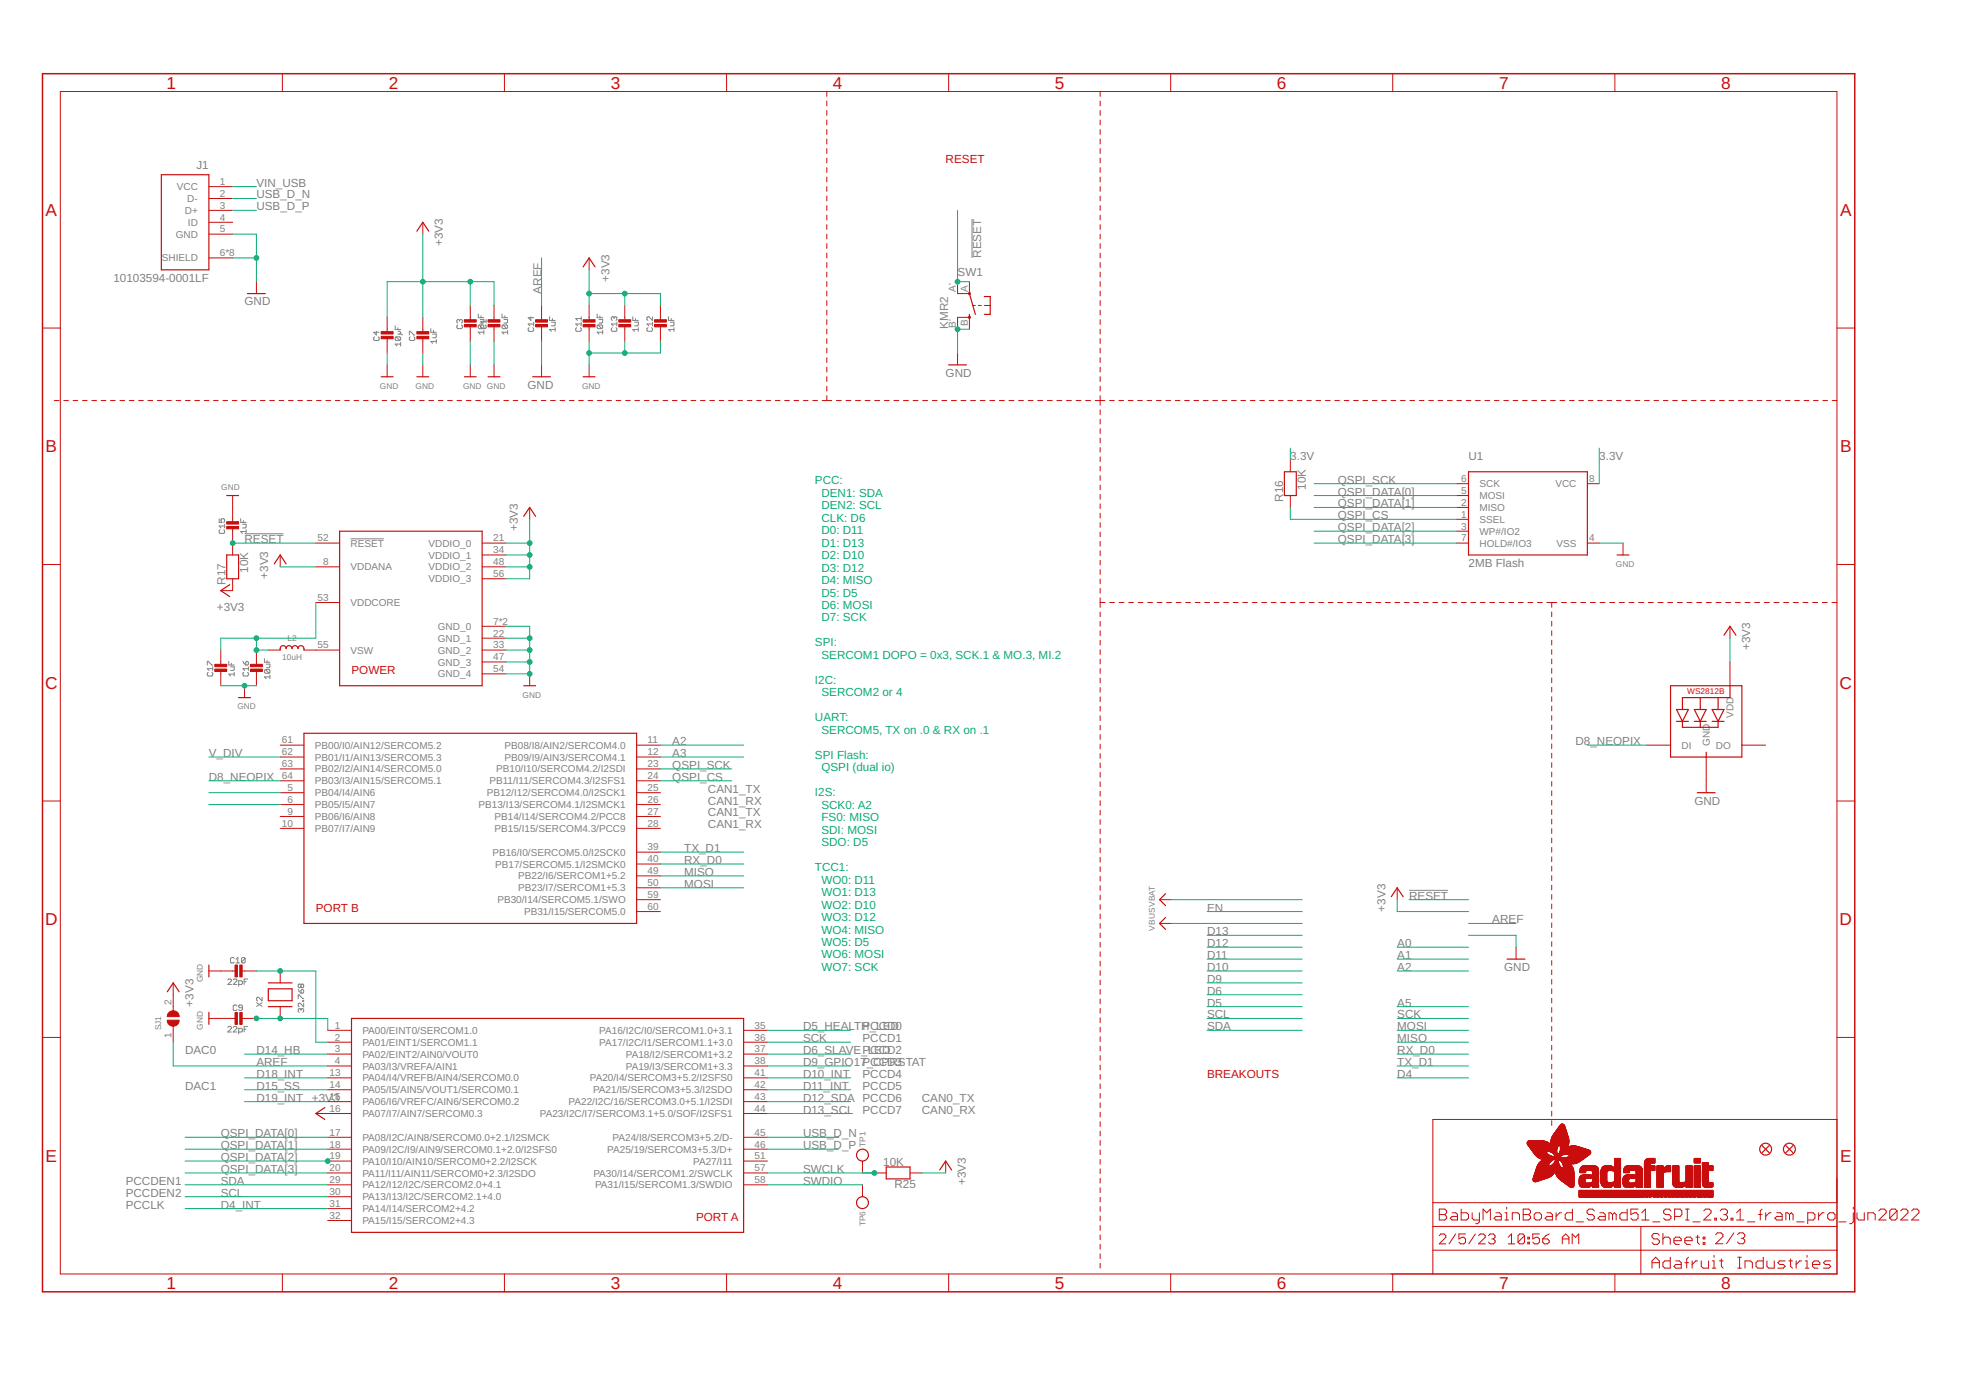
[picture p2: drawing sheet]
<svg xmlns="http://www.w3.org/2000/svg" width="420mm" height="297mm" viewBox="0 0 420 297" stroke-linecap="round" stroke-linejoin="round" font-family="sans-serif">
<defs><g id="words">
<g font-size="3.7" fill="#c90d0c">
<text x="35.6" y="18.9">1</text>
<text x="83.1" y="18.9">2</text>
<text x="130.5" y="18.9">3</text>
<text x="178" y="18.9">4</text>
<text x="225.4" y="18.9">5</text>
<text x="272.9" y="18.9">6</text>
<text x="320.4" y="18.9">7</text>
<text x="367.8" y="18.9">8</text>
<text x="9.8" y="46.1">A</text>
<text x="393.3" y="46.1">A</text>
<text x="9.8" y="96.7">B</text>
<text x="393.3" y="96.7">B</text>
<text x="9.7" y="147.2">C</text>
<text x="393.1" y="147.2">C</text>
<text x="9.7" y="197.7">D</text>
<text x="393.1" y="197.7">D</text>
<text x="9.8" y="248.3">E</text>
<text x="393.3" y="248.3">E</text>
<text x="35.6" y="275.4">1</text>
<text x="83.1" y="275.4">2</text>
<text x="130.5" y="275.4">3</text>
<text x="178" y="275.4">4</text>
<text x="225.4" y="275.4">5</text>
<text x="272.9" y="275.4">6</text>
<text x="320.4" y="275.4">7</text>
<text x="367.8" y="275.4">8</text>
</g>
<g font-size="2.5" fill="#c90d0c">
<text x="202.1" y="34.8">RESET</text>
<text x="75.1" y="144">POWER</text>
<text x="67.5" y="194.8">PORT B</text>
<text x="258" y="230.3">BREAKOUTS</text>
<text x="148.8" y="260.8">PORT A</text>
</g>
<g font-size="2.5" fill="#808080">
<text x="42" y="36.1">J1</text>
<text x="54.8" y="39.9">VIN_USB</text>
<text x="54.8" y="45">USB_D_P</text>
<text x="54.8" y="42.4">USB_D_N</text>
<text x="94.7" y="52.6" transform="rotate(-90 94.7 52.6)">+3V3</text>
<text x="204.6" y="58.9">SW1</text>
<text x="209.7" y="55.1" transform="rotate(-90 209.7 55.1)">RESET</text>
<text x="24.2" y="60.2">10103594-0001LF</text>
<text x="52.3" y="65.3">GND</text>
<text x="115.7" y="62.7" transform="rotate(-90 115.7 62.7)">AREF</text>
<text x="130.2" y="60.2" transform="rotate(-90 130.2 60.2)">+3V3</text>
<text x="202.6" y="70.3" transform="rotate(-90 202.6 70.3)">KMR2</text>
<text x="112.7" y="83">GND</text>
<text x="202.1" y="80.5">GND</text>
<text x="275.7" y="98.3">3.3V</text>
<text x="313.8" y="98.3">U1</text>
<text x="341.8" y="98.3">3.3V</text>
<text x="274.3" y="107.2" transform="rotate(-90 274.3 107.2)">R16</text>
<text x="279.1" y="104.6" transform="rotate(-90 279.1 104.6)">10K</text>
<text x="285.9" y="103.4">QSPI_SCK</text>
<text x="285.9" y="105.9">QSPI_DATA[0]</text>
<text x="110.7" y="113.5" transform="rotate(-90 110.7 113.5)">+3V3</text>
<text x="285.9" y="108.4">QSPI_DATA[1]</text>
<text x="285.9" y="111">QSPI_CS</text>
<text x="285.9" y="113.5">QSPI_DATA[2]</text>
<text x="52.3" y="116.1">RESET</text>
<text x="285.9" y="116.1">QSPI_DATA[3]</text>
<text x="48.2" y="125" transform="rotate(-90 48.2 125)">R17</text>
<text x="53" y="122.4" transform="rotate(-90 53 122.4)">10K</text>
<text x="57.3" y="123.7" transform="rotate(-90 57.3 123.7)">+3V3</text>
<text x="313.8" y="121.1">2MB Flash</text>
<text x="46.3" y="130.5">+3V3</text>
<text x="374" y="138.9" transform="rotate(-90 374 138.9)">+3V3</text>
<text x="44.6" y="161.8">V_DIV</text>
<text x="143.7" y="161.8">A3</text>
<text x="143.7" y="159.2">A2</text>
<text x="336.7" y="159.2">D8_NEOPIX</text>
<text x="44.6" y="166.9">D8_NEOPIX</text>
<text x="143.7" y="164.3">QSPI_SCK</text>
<text x="143.7" y="166.9">QSPI_CS</text>
<text x="151.3" y="169.4">CAN1_TX</text>
<text x="151.3" y="171.9">CAN1_RX</text>
<text x="362.1" y="171.9">GND</text>
<text x="151.3" y="174.5">CAN1_TX</text>
<text x="151.3" y="177">CAN1_RX</text>
<text x="146.2" y="184.6">RX_D0</text>
<text x="146.2" y="182.1">TX_D1</text>
<text x="146.2" y="189.7">MOSI</text>
<text x="146.2" y="187.2">MISO</text>
<text x="258" y="194.8">EN</text>
<text x="296.1" y="194.8" transform="rotate(-90 296.1 194.8)">+3V3</text>
<text x="301.1" y="192.3">RESET</text>
<text x="318.9" y="197.3">AREF</text>
<text x="258" y="202.4">D12</text>
<text x="258" y="199.9">D13</text>
<text x="298.6" y="202.4">A0</text>
<text x="258" y="204.9">D11</text>
<text x="258" y="207.5">D10</text>
<text x="298.6" y="207.5">A2</text>
<text x="298.6" y="204.9">A1</text>
<text x="321.5" y="207.5">GND</text>
<text x="41.3" y="215.1" transform="rotate(-90 41.3 215.1)">+3V3</text>
<text x="258" y="210">D9</text>
<text x="258" y="212.6">D6</text>
<text x="258" y="215.1">D5</text>
<text x="298.6" y="215.1">A5</text>
<text x="171.6" y="220.2">D5_HEALTH_LED</text>
<text x="184.3" y="220.2">PCCD0</text>
<text x="258" y="217.6">SCL</text>
<text x="258" y="220.2">SDA</text>
<text x="298.6" y="220.2">MOSI</text>
<text x="298.6" y="217.6">SCK</text>
<text x="39.6" y="225.3">DAC0</text>
<text x="54.8" y="227.8">AREF</text>
<text x="54.8" y="225.3">D14_HB</text>
<text x="171.6" y="222.7">SCK</text>
<text x="171.6" y="225.3">D6_SLAVE_LED</text>
<text x="171.6" y="227.8">D9_GPIO17P_CCD3</text>
<text x="184.3" y="222.7">PCCD1</text>
<text x="184.3" y="225.3">PCCD2</text>
<text x="186.6" y="227.8">CPRSTAT</text>
<text x="298.6" y="222.7">MISO</text>
<text x="298.6" y="225.3">RX_D0</text>
<text x="298.6" y="227.8">TX_D1</text>
<text x="39.6" y="232.9">DAC1</text>
<text x="54.8" y="230.3">D18_INT</text>
<text x="54.8" y="232.9">D15_SS</text>
<text x="171.6" y="230.3">D10_INT</text>
<text x="171.6" y="232.9">D11_INT</text>
<text x="184.3" y="230.3">PCCD4</text>
<text x="184.3" y="232.9">PCCD5</text>
<text x="298.6" y="230.3">D4</text>
<text x="54.8" y="235.4">D19_INT</text>
<text x="66.7" y="235.4">+3V3</text>
<text x="171.6" y="235.4">D12_SDA PCCD6</text>
<text x="171.6" y="238">D13_SCL</text>
<text x="184.3" y="238">PCCD7</text>
<text x="197" y="235.4">CAN0_TX</text>
<text x="197" y="238">CAN0_RX</text>
<text x="47.2" y="243">QSPI_DATA[0]</text>
<text x="47.2" y="245.6">QSPI_DATA[1]</text>
<text x="171.6" y="245.6">USB_D_P</text>
<text x="171.6" y="243">USB_D_N</text>
<text x="47.2" y="248.1">QSPI_DATA[2]</text>
<text x="47.2" y="250.7">QSPI_DATA[3]</text>
<text x="171.6" y="250.7">SWCLK</text>
<text x="188.8" y="249.1">10K</text>
<text x="26.9" y="253.2">PCCDEN1</text>
<text x="26.9" y="255.7">PCCDEN2</text>
<text x="47.2" y="255.7">SCL</text>
<text x="47.2" y="253.2">SDA</text>
<text x="171.6" y="253.2">SWDIO</text>
<text x="191.2" y="253.9">R25</text>
<text x="206.4" y="253.2" transform="rotate(-90 206.4 253.2)">+3V3</text>
<text x="26.9" y="258.3">PCCLK</text>
<text x="47.2" y="258.3">D4_INT</text>
</g>
<g font-size="2.5" fill="#0dab76">
<text x="174.2" y="103.5">PCC:</text>
<text x="175.5" y="106.1">DEN1: SDA</text>
<text x="175.5" y="108.8">DEN2: SCL</text>
<text x="175.5" y="111.5">CLK: D6</text>
<text x="175.5" y="114.1">D0: D11</text>
<text x="175.5" y="116.8">D1: D13</text>
<text x="175.5" y="119.5">D2: D10</text>
<text x="175.5" y="122.1">D3: D12</text>
<text x="175.5" y="124.8">D4: MISO</text>
<text x="175.5" y="127.5">D5: D5</text>
<text x="175.5" y="130.1">D6: MOSI</text>
<text x="175.5" y="132.8">D7: SCK</text>
<text x="174.2" y="138.1">SPI:</text>
<text x="175.5" y="140.8">SERCOM1 DOPO = 0x3, SCK.1 &amp; MO.3, MI.2</text>
<text x="174.2" y="146.1">I2C:</text>
<text x="175.5" y="148.8">SERCOM2 or 4</text>
<text x="174.2" y="154.1">UART:</text>
<text x="175.5" y="156.8">SERCOM5, TX on .0 &amp; RX on .1</text>
<text x="174.2" y="162.1">SPI Flash:</text>
<text x="175.5" y="164.8">QSPI (dual io)</text>
<text x="174.2" y="170.1">I2S:</text>
<text x="175.5" y="172.8">SCK0: A2</text>
<text x="175.5" y="175.5">FS0: MISO</text>
<text x="175.5" y="178.2">SDI: MOSI</text>
<text x="175.5" y="180.8">SDO: D5</text>
<text x="174.2" y="186.2">TCC1:</text>
<text x="175.5" y="188.8">WO0: D11</text>
<text x="175.5" y="191.5">WO1: D13</text>
<text x="175.5" y="194.2">WO2: D10</text>
<text x="175.5" y="196.8">WO3: D12</text>
<text x="175.5" y="199.5">WO4: MISO</text>
<text x="175.5" y="202.2">WO5: D5</text>
<text x="175.5" y="204.8">WO6: MOSI</text>
<text x="175.5" y="207.5">WO7: SCK</text>
</g>
<g font-size="2.1" fill="#808080">
<text x="37.8" y="40.6">VCC</text>
<text x="47" y="39.5">1</text>
<text x="39.5" y="45.7">D+</text>
<text x="40" y="43.2">D-</text>
<text x="47" y="42.1">2</text>
<text x="47" y="44.6">3</text>
<text x="47" y="47.1">4</text>
<text x="37.6" y="50.8">GND</text>
<text x="40.2" y="48.3">ID</text>
<text x="47" y="49.7">5</text>
<text x="34.6" y="55.9">SHIELD</text>
<text x="47" y="54.8">6*8</text>
<text x="204.3" y="62.4" transform="rotate(-90 204.3 62.4)">A'</text>
<text x="206.8" y="62.4" transform="rotate(-90 206.8 62.4)">A</text>
<text x="204.3" y="70" transform="rotate(-90 204.3 70)">B'</text>
<text x="206.8" y="69.6" transform="rotate(-90 206.8 69.6)">B</text>
<text x="312.3" y="103">6</text>
<text x="312.3" y="105.6">5</text>
<text x="316.2" y="104.1">SCK</text>
<text x="316.2" y="106.7">MOSI</text>
<text x="332.4" y="104.1">VCC</text>
<text x="339.6" y="103">8</text>
<text x="312.3" y="108.1">2</text>
<text x="312.3" y="110.6">1</text>
<text x="312.3" y="113.2">3</text>
<text x="316.2" y="109.2">MISO</text>
<text x="316.2" y="111.7">SSEL</text>
<text x="67.9" y="115.7">52</text>
<text x="74.9" y="116.8">RESET</text>
<text x="91.6" y="116.8">VDDIO_0</text>
<text x="91.6" y="119.4">VDDIO_1</text>
<text x="105.4" y="115.7">21</text>
<text x="105.4" y="118.2">34</text>
<text x="312.3" y="115.7">7</text>
<text x="316.2" y="114.3">WP#/IO2</text>
<text x="316.2" y="116.8">HOLD#/IO3</text>
<text x="332.6" y="116.8">VSS</text>
<text x="339.6" y="115.7">4</text>
<text x="69.1" y="120.8">8</text>
<text x="74.9" y="121.9">VDDANA</text>
<text x="91.6" y="121.9">VDDIO_2</text>
<text x="91.6" y="124.4">VDDIO_3</text>
<text x="105.4" y="120.8">48</text>
<text x="105.4" y="123.3">56</text>
<text x="67.9" y="128.4">53</text>
<text x="74.9" y="129.5">VDDCORE</text>
<text x="93.6" y="134.6">GND_0</text>
<text x="93.6" y="137.1">GND_1</text>
<text x="105.4" y="133.5">7*2</text>
<text x="105.4" y="136">22</text>
<text x="67.9" y="138.6">55</text>
<text x="74.9" y="139.7">VSW</text>
<text x="93.6" y="139.7">GND_2</text>
<text x="93.6" y="142.2">GND_3</text>
<text x="105.4" y="138.6">33</text>
<text x="105.4" y="141.1">47</text>
<text x="105.4" y="143.6">54</text>
<text x="93.6" y="144.8">GND_4</text>
<text x="370.5" y="153.4" transform="rotate(-90 370.5 153.4)">VDD</text>
<text x="60.2" y="158.9">61</text>
<text x="60.2" y="161.4">62</text>
<text x="67.3" y="160">PB00/I0/AIN12/SERCOM5.2</text>
<text x="107.8" y="160">PB08/I8/AIN2/SERCOM4.0</text>
<text x="138.4" y="158.9">11</text>
<text x="138.4" y="161.4">12</text>
<text x="359.4" y="160">DI</text>
<text x="365.4" y="159.4" transform="rotate(-90 365.4 159.4)">GND</text>
<text x="366.7" y="160">DO</text>
<text x="60.2" y="164">63</text>
<text x="60.2" y="166.5">64</text>
<text x="67.3" y="162.5">PB01/I1/AIN13/SERCOM5.3</text>
<text x="67.3" y="165.1">PB02/I2/AIN14/SERCOM5.0</text>
<text x="67.3" y="167.6">PB03/I3/AIN15/SERCOM5.1</text>
<text x="104.6" y="167.6">PB11/I11/SERCOM4.3/I2SFS1</text>
<text x="106" y="165.1">PB10/I10/SERCOM4.2/I2SDI</text>
<text x="107.8" y="162.5">PB09/I9/AIN3/SERCOM4.1</text>
<text x="138.4" y="164">23</text>
<text x="138.4" y="166.5">24</text>
<text x="61.4" y="169">5</text>
<text x="61.4" y="171.6">6</text>
<text x="67.3" y="170.2">PB04/I4/AIN6</text>
<text x="67.3" y="172.7">PB05/I5/AIN7</text>
<text x="102.3" y="172.7">PB13/I13/SERCOM4.1/I2SMCK1</text>
<text x="104" y="170.2">PB12/I12/SERCOM4.0/I2SCK1</text>
<text x="138.4" y="169">25</text>
<text x="138.4" y="171.6">26</text>
<text x="60.2" y="176.7">10</text>
<text x="61.4" y="174.1">9</text>
<text x="67.3" y="175.2">PB06/I6/AIN8</text>
<text x="67.3" y="177.8">PB07/I7/AIN9</text>
<text x="105.7" y="175.2">PB14/I14/SERCOM4.2/PCC8</text>
<text x="105.7" y="177.8">PB15/I15/SERCOM4.3/PCC9</text>
<text x="138.4" y="174.1">27</text>
<text x="138.4" y="176.7">28</text>
<text x="105.2" y="182.9">PB16/I0/SERCOM5.0/I2SCK0</text>
<text x="105.8" y="185.4">PB17/SERCOM5.1/I2SMCK0</text>
<text x="138.4" y="181.7">39</text>
<text x="138.4" y="184.3">40</text>
<text x="110.7" y="187.9">PB22/I6/SERCOM1+5.2</text>
<text x="110.7" y="190.5">PB23/I7/SERCOM1+5.3</text>
<text x="138.4" y="186.8">49</text>
<text x="138.4" y="189.4">50</text>
<text x="138.4" y="191.9">59</text>
<text x="106.3" y="193">PB30/I14/SERCOM5.1/SWO</text>
<text x="112" y="195.6">PB31/I15/SERCOM5.0</text>
<text x="138.4" y="194.4">60</text>
<text x="36.7" y="214.8" transform="rotate(-90 36.7 214.8)">2</text>
<text x="36.7" y="221.7" transform="rotate(-90 36.7 221.7)">1</text>
<text x="71.6" y="219.8">1</text>
<text x="77.4" y="220.9">PA00/EINT0/SERCOM1.0</text>
<text x="128.1" y="220.9">PA16/I2C/I0/SERCOM1.0+3.1</text>
<text x="161.3" y="219.8">35</text>
<text x="71.6" y="222.4">2</text>
<text x="71.6" y="224.9">3</text>
<text x="71.6" y="227.4">4</text>
<text x="77.4" y="223.5">PA01/EINT1/SERCOM1.1</text>
<text x="77.4" y="226">PA02/EINT2/AIN0/VOUT0</text>
<text x="128.1" y="223.5">PA17/I2C/I1/SERCOM1.1+3.0</text>
<text x="133.7" y="226">PA18/I2/SERCOM1+3.2</text>
<text x="161.3" y="222.4">36</text>
<text x="161.3" y="224.9">37</text>
<text x="161.3" y="227.4">38</text>
<text x="70.4" y="230">13</text>
<text x="70.4" y="232.5">14</text>
<text x="77.4" y="228.6">PA03/I3/VREFA/AIN1</text>
<text x="77.4" y="231.1">PA04/I4/VREFB/AIN4/SERCOM0.0</text>
<text x="77.4" y="233.6">PA05/I5/AIN5/VOUT1/SERCOM0.1</text>
<text x="126" y="231.1">PA20/I4/SERCOM3+5.2/I2SFS0</text>
<text x="126.7" y="233.6">PA21/I5/SERCOM3+5.3/I2SDO</text>
<text x="133.7" y="228.6">PA19/I3/SERCOM1+3.3</text>
<text x="161.3" y="230">41</text>
<text x="161.3" y="232.5">42</text>
<text x="70.4" y="235.1">15</text>
<text x="70.4" y="237.6">16</text>
<text x="77.4" y="236.2">PA06/I6/VREFC/AIN6/SERCOM0.2</text>
<text x="77.4" y="238.7">PA07/I7/AIN7/SERCOM0.3</text>
<text x="115.4" y="238.7">PA23/I2C/I7/SERCOM3.1+5.0/SOF/I2SFS1</text>
<text x="121.5" y="236.2">PA22/I2C/16/SERCOM3.0+5.1/I2SDI</text>
<text x="161.3" y="235.1">43</text>
<text x="161.3" y="237.6">44</text>
<text x="70.4" y="242.7">17</text>
<text x="70.4" y="245.2">18</text>
<text x="77.4" y="243.8">PA08/I2C/AIN8/SERCOM0.0+2.1/I2SMCK</text>
<text x="130.9" y="243.8">PA24/I8/SERCOM3+5.2/D-</text>
<text x="161.3" y="242.7">45</text>
<text x="161.3" y="245.2">46</text>
<text x="70.4" y="247.8">19</text>
<text x="70.4" y="250.3">20</text>
<text x="77.4" y="246.3">PA09/I2C/I9/AIN9/SERCOM0.1+2.0/I2SFS0</text>
<text x="77.4" y="248.9">PA10/I10/AIN10/SERCOM0+2.2/I2SCK</text>
<text x="77.4" y="251.4">PA11/I11/AIN11/SERCOM0+2.3/I2SDO</text>
<text x="126.8" y="251.4">PA30/I14/SERCOM1.2/SWCLK</text>
<text x="129.8" y="246.3">PA25/19/SERCOM3+5.3/D+</text>
<text x="148.1" y="248.9">PA27/I11</text>
<text x="161.3" y="247.8">51</text>
<text x="161.3" y="250.3">57</text>
<text x="70.4" y="252.8">29</text>
<text x="70.4" y="255.4">30</text>
<text x="70.4" y="257.9">31</text>
<text x="77.4" y="254">PA12/I12/I2C/SERCOM2.0+4.1</text>
<text x="77.4" y="256.5">PA13/I13/I2C/SERCOM2.1+4.0</text>
<text x="127.2" y="254">PA31/I15/SERCOM1.3/SWDIO</text>
<text x="161.3" y="252.8">58</text>
<text x="70.4" y="260.5">32</text>
<text x="77.4" y="259">PA14/I14/SERCOM2+4.2</text>
<text x="77.4" y="261.6">PA15/I15/SERCOM2+4.3</text>
</g>
<g font-size="1.8" fill="#808080">
<text x="81.2" y="83">GND</text>
<text x="88.8" y="83">GND</text>
<text x="99" y="83">GND GND</text>
<text x="124.4" y="83">GND</text>
<text x="47.3" y="104.6">GND</text>
<text x="345.3" y="121.1">GND</text>
<text x="61.4" y="137">L2</text>
<text x="60.3" y="141.1">10uH</text>
<text x="111.7" y="149.1">GND</text>
<text x="50.7" y="151.6">GND</text>
<text x="246.8" y="198.9" transform="rotate(-90 246.8 198.9)">VBUSVBAT</text>
<text x="43.4" y="209.9" transform="rotate(-90 43.4 209.9)">GND</text>
<text x="34.5" y="220.2" transform="rotate(-90 34.5 220.2)">SJ1</text>
<text x="43.4" y="220.1" transform="rotate(-90 43.4 220.1)">GND</text>
<text x="185" y="245.1" transform="rotate(-90 185 245.1)">TP1</text>
<text x="185" y="262" transform="rotate(-90 185 262)">TP6</text>
</g>
<text font-size="1.8" fill="#c90d0c" x="360.6" y="148.3">WS2812B</text>
</g></defs>
<g fill="none" stroke="#808080" stroke-width=".21">
<path d="M207.7 46.8v8.3M80.1 72l-.2 .2v.4l.2 .1h.7l.2-.1v-.4l-.2-.2M80.4 70.8v.8l-.5-.6h1.1M84.5 69.6v.8h1.1M84.6 72h.8l.2 .2v.4l-.2 .1M84.6 72l-.1 .2v.4l.1 .1h.8M84.6 72l.8 .7M85 71.4h.8l.2 .2M85 70.8h.4l.2 .2-.2 .4M85 70v.4M85.6 73.5h-1.1l.3 .4M85.6 73.2v.7"/>
<path d="M87.5 71.6v-.8l1.1 .8M87.7 72l-.2 .2v.4l.2 .1h.8l.1-.1v-.4l-.1-.2M92.1 70.2v.8h1.1M92.5 71.4h.7v.6l-.2 .2h-.5M92.6 70.6v.4M93.2 73h-1.1l.4 .3M93.2 72.6v.7M97.8 69.4l-.2 .2v.4l.2 .2h.8l.2-.2v-.4l-.2-.2M98.2 68.5l-.2-.2-.4 .2v.4l.2 .1M98.2 68.5l.2-.2 .4 .2v.4l-.2 .1M98.2 68.5v.2M102.2 67.1v.8h1.2"/>
<path d="M102.4 69.4l-.2 .2v.4l.2 .2h1.3l.2-.2v-.4l-.2-.2M102.4 69.4h.8l.2 .2v.4l-.2 .2zM102.6 68.3h.8v.6l-.2 .1h-.6M102.8 67.5v.4M102.9 69.4l-.2 .2v.4l.2 .2M103.4 71h-1.2l.4 .4M103.4 70.6v.8M103.9 68.3v.7M103.9 68.7h-1.2l.4 .3M107.3 67.1v.8h1.2M107.5 69.4l-.2 .2v.4l.2 .2h.8M107.5 69.4h.8l.2 .2v.4l-.2 .2"/>
<path d="M107.5 69.4l.8 .8M107.7 68.3h.8v.6l-.2 .1h-.6M107.9 67.5v.4M108.5 71h-1.2l.4 .4M108.5 70.6v.8M113.1 70l-.2 .2v.4l.2 .2h.8l.1-.2v-.4l-.1-.2M113.5 67.7v.8l-.6-.6h1.1M114 68.9v.7M114 69.2h-1.1l.4 .4M117.5 67.7v.8h1.1M117.9 68.9h.7v.5l-.2 .2h-.5M118 68.1v.4"/>
<path d="M118.6 70.4h-1.1l.4 .4M118.6 70v.8M123.2 70l-.2 .2v.4l.2 .2h.8l.2-.2v-.4l-.2-.2M124.2 69.2h-1.2l.4 .4M124.2 67.7v.8M124.2 68.9v.7M124.2 68.1h-1.2l.4 .4M127.6 67.1v.8h1.2M127.8 69.4h.8l.2 .2v.4l-.2 .2M127.8 69.4l-.2 .2v.4l.2 .2h.8M127.8 69.4l.8 .8M128 68.3h.8v.6l-.2 .1h-.6"/>
<path d="M128.2 67.5v.4M128.8 71h-1.2l.4 .4M128.8 70.6v.8M130.9 70l-.3 .2v.4l.3 .2h.7l.2-.2v-.4l-.2-.2M131.2 67.9l-.2-.2-.4 .2v.4l.3 .2M131.2 67.9l.2-.2 .4 .2v.4l-.2 .2M131.2 67.9v.2M131.8 69.2h-1.2l.4 .4M131.8 68.9v.7M135.2 67.7v.8h1.2M135.6 68.9h.8v.5l-.2 .2h-.6M135.8 68.1v.4"/>
<path d="M136.4 70.4h-1.2l.4 .4M136.4 70v.8M138.5 70l-.2 .2v.4l.2 .2h.7l.2-.2v-.4l-.2-.2M139.4 69.2h-1.1l.4 .4M139.4 67.7v.8l-.7-.8-.4 .2v.4l.2 .2M139.4 68.9v.7M142.9 67.7v.8h1.1M143.3 68.9h.7v.5l-.2 .2h-.5M143.4 68.1v.4M144 70.4h-1.1l.4 .4M144 70v.8M46.8 110.8v.8h.6l-.2-.3 .2-.5h.4l.2 .3v.3l-.2 .2"/>
<path d="M47 113.2l-.2 .2v.4l.2 .2h.8l.2-.2v-.4l-.2-.2M48 112v.8M48 112.4h-1.2l.4 .4M51.4 110.8v.8h1.2M51.8 112h.8v.6l-.2 .2h-.6M52 111.3v.3M52.3 114.1h8.3M52.6 113.6h-1.2l.4 .4M52.6 113.2v.8M74.9 115.1h7.1M44.3 142.1v-.8l1.2 .8M44.5 143.7l-.2 .2v.4l.2 .2h.8l.2-.2v-.4l-.2-.2"/>
<path d="M45.5 142.9h-1.2l.4 .4M45.5 142.5v.8M48.9 141.3v.8h1.2M49.3 142.5h.8v.6l-.2 .2h-.6M49.5 141.7v.4M50.1 144.1h-1.2l.4 .4M50.1 143.7v.8M51.9 141.3l.6 .8M52.1 143.7l-.2 .2v.4l.2 .2h.8l.2-.2v-.4l-.2-.2M52.5 141.5l.2-.2 .4 .2v.4l-.2 .2h-.4zM53.1 142.5v.8M53.1 142.9h-1.2l.4 .4"/>
<path d="M56.5 140.8v.7h1.2M56.7 143.1h.8l.2 .2v.4l-.2 .2M56.7 143.1l-.2 .2v.4l.2 .2h.8M56.7 143.1l.8 .8M56.9 141.9h.8v.6l-.2 .2h-.6M57.1 141.1v.4M57.7 144.7h-1.2l.4 .3M57.7 144.3v.7M301.1 190.3h8.4M48.7 219.6l.2-.2h.4l.2 .2v.2l-.8 .7h.8M48.7 209.4l.2-.2h.4l.2 .2v.2l-.8 .8h.8M49.8 219.6l.2-.2h.4l.2 .2v.2l-.8 .7h.8"/>
<path d="M49.8 209.4l.2-.2h.4l.2 .2v.2l-.8 .8h.8M50 204.8l-.2-.2h-.3l-.2 .2v.8l.2 .2h.3l.2-.2M50.4 205.8h.8M50.4 205l.4-.4v1.2M50.6 215l-.2-.2h-.4l-.2 .2v.8l.2 .1h.4l.2-.1M51 210.4h.6l.2-.2v-.4l-.2-.2h-.6v1.2M51.8 215.3h-.6l-.2-.1 .2-.4h.4l.2 .2v.8l-.2 .1h-.4l-.2-.1M52.2 219.9h.4M52.2 209.8h.4M52.4 204.8l-.2-.2h-.4l-.2 .2v.8M52.4 204.8v.8l-.2 .2h-.4l-.2-.2M52.4 204.8l-.8 .8"/>
<path d="M53 219.4h-.8v1.1M53 209.2h-.8v1.2M54.8 214.3l1.2 .8M56 214.3l-1.2 .8M56 213.1v.8l-.8-.8-.4 .2v.4l.2 .2M63.7 213.4v-.8l1.2 .8M63.7 211.5l.6 .7M64.3 215.7l-.2-.2-.4 .2v.4l.2 .2M64.3 210.5l-.2-.2-.4 .2v.4l.2 .2 .4-.2M64.3 215.7l.2-.2 .4 .2v.4l-.2 .2M64.3 210.5v.4M64.3 211.6l.2-.1 .4 .1v.4l-.2 .2h-.4z"/>
<path d="M64.3 215.7v.2M64.3 210.5l.2-.2 .4 .2v.4l-.2 .2-.4-.2M64.7 213.8h.2v.2h-.2zM64.9 214.4v.8l-.8-.8-.4 .2v.4l.2 .2M51 220.5h.6l.2-.2v-.4l-.2-.1h-.6v1.1"/>
</g>
<g fill="none" stroke="#c90d0c" stroke-width=".21">
<path d="M12.9 19.6h379.7v252.6h-379.7zM60.3 15.7v3.9M107.8 15.7v3.9M155.3 15.7v3.9M176.7 19.6v1M202.7 15.7v3.9M235.1 19.6v1M250.2 15.7v3.9M297.6 15.7v3.9M345.1 15.7v3.9M44.6 39.9h5.1M176.7 21.6v1"/>
<path d="M176.7 23.6v1.1M176.7 25.7v1M176.7 27.7v1M176.7 29.7v1.1M176.7 31.7v1.1M176.7 33.8v1M176.7 35.8v1.1M176.7 37.8v1.1M176.7 39.9v1M235.1 21.6v1M235.1 23.6v1.1M235.1 25.7v1"/>
<path d="M235.1 27.7v1M235.1 29.7v1.1M235.1 31.7v1.1M235.1 33.8v1M235.1 35.8v1.1M235.1 37.8v1.1M235.1 39.9v1M44.6 42.4h5.1M44.6 45h5.1M44.6 47.5h5.1M44.6 50h5.1M44.6 55.1h5.1"/>
<path d="M90.4 47.5v2.5M125.9 55.1v2.6M176.7 41.9v1M176.7 43.9v1.1M176.7 46v1M176.7 48v1M176.7 50v1.1M176.7 52v1.1M176.7 54.1v1M176.7 56.1v1M176.7 58.1v1.1M235.1 41.9v1"/>
<path d="M235.1 43.9v1.1M235.1 46v1M235.1 48v1M235.1 50v1.1M235.1 52v1.1M235.1 54.1v1M235.1 56.1v1M235.1 58.1v1.1M9.1 70.1h3.8M54.8 60.2v2.5M82.7 67.8v3.3M82.7 72.1v3.3"/>
<path d="M82.7 78v2.5M90.4 67.8v3.3M90.4 72.1v3.3M90.4 78v2.5M100.5 65.3v3.3M100.5 69.6v3.3M100.5 78v2.5M105.6 65.3v3.3M105.6 69.6v3.3M105.6 78v2.5M115.7 65.3v3.3M115.7 69.6v3.3"/>
<path d="M115.7 78v2.5M125.9 65.3v3.3M125.9 69.6v3.3M125.9 78v2.5M133.5 65.3v3.3M133.5 69.6v3.3M141.1 65.3v3.3M141.1 69.6v3.3M176.7 60.2v1M176.7 62.2v1M176.7 64.2v1.1M176.7 66.3v1"/>
<path d="M176.7 68.3v1M176.7 70.3v1.1M176.7 72.4v1M176.7 74.4v1M176.7 76.4v1.1M176.7 78.5v1M204.6 60.2v2.5h2.6v-2.5M204.6 70.4v-2.6h2.6v2.6M204.6 75.4v2.6M207.8 65.3h.6M209.1 65.3h.6M210.4 65.3h1.2"/>
<path d="M235.1 60.2v1M235.1 62.2v1M235.1 64.2v1.1M235.1 66.3v1M235.1 68.3v1M235.1 70.3v1.1M235.1 72.4v1M235.1 74.4v1M235.1 76.4v1.1M235.1 78.5v1M392.6 70.1h3.8M11.6 85.6h1"/>
<path d="M13.6 85.6h1M15.6 85.6h1M17.6 85.6h1M19.6 85.6h1M21.6 85.6h1M23.6 85.6h1M25.6 85.6h1M27.6 85.6h1M29.6 85.6h1M31.6 85.6h1M33.6 85.6h1M35.6 85.6h1"/>
<path d="M37.6 85.6h1M39.6 85.6h1M41.6 85.6h1M43.6 85.6h1M45.6 85.6h1M47.6 85.6h1M49.6 85.6h1M51.6 85.6h1M53.6 85.6h1M55.6 85.6h1M57.6 85.6h1.1M59.6 85.6h1"/>
<path d="M61.6 85.6h1.1M63.6 85.6h1M65.6 85.6h1.1M67.6 85.6h1M69.6 85.6h1.1M71.6 85.6h1M73.7 85.6h1M75.6 85.6h1M77.7 85.6h1M79.7 85.6h.9M81.7 85.6h1M83.7 85.6h1"/>
<path d="M85.7 85.6h1M87.7 85.6h1M89.7 85.6h1M91.7 85.6h1M93.7 85.6h1M95.7 85.6h1M97.7 85.6h1M99.7 85.6h1M101.7 85.6h1M103.7 85.6h1M105.7 85.6h1M107.7 85.6h1"/>
<path d="M109.7 85.6h1M111.7 85.6h1M113.7 85.6h1M115.7 85.6h1M117.7 85.6h1M119.7 85.6h1M121.7 85.6h1M123.7 85.6h1M125.7 85.6h1M127.7 85.6h1M129.7 85.6h1M131.7 85.6h1"/>
<path d="M133.7 85.6h1M135.7 85.6h1M137.7 85.6h1M139.7 85.6h1M141.7 85.6h1M143.7 85.6h1M145.7 85.6h1M147.7 85.6h1M149.7 85.6h1M151.7 85.6h1M153.7 85.6h1M155.7 85.6h1"/>
<path d="M157.7 85.6h1M159.7 85.6h1M161.7 85.6h1M163.7 85.6h1M165.7 85.6h1M167.7 85.6h1M169.7 85.6h1M171.7 85.6h1M173.7 85.6h1M175.7 85.6h2.1M176.7 80.5v1M176.7 82.5v1.1"/>
<path d="M176.7 84.6v1M178.8 85.6h1M180.8 85.6h1M182.8 85.6h1.1M184.9 85.6h1M186.9 85.6h1.1M189 85.6h1M191.1 85.6h1M193.1 85.6h1M195.1 85.6h1.1M197.2 85.6h1M199.2 85.6h1.1"/>
<path d="M201.3 85.6h1M203.3 85.6h1.1M205.4 85.6h1M207.4 85.6h1.1M209.5 85.6h1M211.5 85.6h1.1M213.6 85.6h1M215.6 85.6h1.1M217.7 85.6h1M219.7 85.6h1.1M221.8 85.6h1M223.8 85.6h1.1"/>
<path d="M225.9 85.6h1M227.9 85.6h1.1M230 85.6h1M232 85.6h1.1M234.1 85.6h2M235.1 80.5v1M235.1 82.5v1.1M235.1 84.6v2M235.1 87.6v1M235.1 89.6v1M235.1 91.6v1M235.1 93.6v1"/>
<path d="M235.1 95.6v1M235.1 97.6v1M235.1 99.7v.9M237.1 85.6h1M239.1 85.6h1M241.1 85.6h1M243.1 85.6h1M245.2 85.6h.9M247.1 85.6h1.1M249.2 85.6h1M251.2 85.6h1M253.2 85.6h1"/>
<path d="M255.2 85.6h1M257.2 85.6h1M259.2 85.6h1M261.2 85.6h1M263.2 85.6h1M265.2 85.6h1M267.2 85.6h1M269.2 85.6h1M271.2 85.6h1M273.2 85.6h1M275.2 85.6h1M275.8 98.3v2.5"/>
<path d="M277.2 85.6h1M279.3 85.6h.9M281.2 85.6h1.1M283.3 85.6h1M285.3 85.6h1M287.3 85.6h1M289.3 85.6h1M291.3 85.6h1M293.3 85.6h1M295.3 85.6h1M297.3 85.6h1M299.3 85.6h1"/>
<path d="M301.3 85.6h1M303.3 85.6h1M305.3 85.6h1M307.3 85.6h1M309.3 85.6h1M311.3 85.6h1M313.4 85.6h.9M315.3 85.6h1.1M317.4 85.6h1M319.4 85.6h1M321.4 85.6h1M323.4 85.6h1"/>
<path d="M325.4 85.6h1M327.4 85.6h1M329.4 85.6h1M331.4 85.6h1M333.4 85.6h1M335.4 85.6h1M337.4 85.6h1M339.4 85.6h1M341.4 85.6h1M343.4 85.6h1M345.4 85.6h1M347.5 85.6h.9"/>
<path d="M349.4 85.6h1.1M351.5 85.6h1M353.5 85.6h1M355.5 85.6h1M357.5 85.6h1M359.5 85.6h1M361.5 85.6h1M363.5 85.6h1M365.5 85.6h1M367.5 85.6h1M369.5 85.6h1M371.5 85.6h1"/>
<path d="M373.5 85.6h1M375.5 85.6h1M377.5 85.6h1M379.5 85.6h1M381.6 85.6h.9M383.5 85.6h1.1M385.6 85.6h1M387.6 85.6h1M389.6 85.6h1M391.6 85.6h1M49.7 105.9v5.8M49.7 112.8v5.8"/>
<path d="M59.9 118.6v2.5M67.5 116.1h5.1M103 116.1h5.1M103 118.6h5.1M113.2 108.4v2.6M235.1 101.6v1.1M235.1 103.7v1M235.1 105.7v1M235.1 107.7v1M235.1 109.7v1M235.1 111.7v1M235.1 113.7v1"/>
<path d="M235.1 115.7v1M235.1 117.7v1M235.1 119.7v1M275.8 105.9v2.5M311.3 103.4h2.5M311.3 105.9h2.5M311.3 108.4h2.5M311.3 111h2.5M311.3 113.5h2.5M311.3 116.1h2.5M339.2 103.4h2.6M339.2 116.1h2.6"/>
<path d="M346.9 116.1v2.5M9.1 120.6h3.8M47.2 138.9v3.3M49.7 123.7v2.5h-2.5M54.8 138.9v3.3M57.3 138.9h2.6M65 138.9h7.6M67.5 128.8h5.1M67.5 121.1h5.1M103 133.8h5.1M103 121.1h5.1M103 136.4h5.1"/>
<path d="M103 138.9h5.1M103 123.7h5.1M235.1 121.7v1M235.1 123.7v1.1M235.1 125.8v.9M235.1 127.8v2M235.1 130.8v1M235.1 132.8v1M235.1 134.8v1M235.1 136.8v1M235.1 138.9v1M235.1 128.8h1.1"/>
<path d="M237.2 128.8h1M239.2 128.8h1M241.2 128.8h1M243.2 128.8h1.1M245.3 128.8h1M247.3 128.8h1M249.3 128.8h1.1M251.4 128.8h1M253.4 128.8h1M255.4 128.8h1.1M257.5 128.8h1M259.5 128.8h1"/>
<path d="M261.5 128.8h1.1M263.5 128.8h1.1M265.6 128.8h1M267.6 128.8h1M269.6 128.8h1.1M271.7 128.8h1M273.7 128.8h1M275.7 128.8h1.1M277.8 128.8h1M279.8 128.8h1M281.8 128.8h1.1M283.9 128.8h1"/>
<path d="M285.9 128.8h1M287.9 128.8h1.1M290 128.8h1M292 128.8h1M294 128.8h1.1M296.1 128.8h1M298.1 128.8h1M300.1 128.8h1.1M302.2 128.8h1M304.2 128.8h1M306.2 128.8h1.1M308.3 128.8h1"/>
<path d="M310.3 128.8h1M312.3 128.8h1M314.3 128.8h1.1M316.4 128.8h1M318.4 128.8h1M320.4 128.8h1.1M322.5 128.8h1M324.5 128.8h1M326.5 128.8h1.1M328.6 128.8h1M330.6 128.8h2.1M331.6 128.8v1"/>
<path d="M331.6 130.8v1M331.6 132.8v1M331.6 134.8v1M331.6 136.8v1M331.6 138.8v1M333.7 128.8h1.1M335.7 128.8h1.1M337.8 128.8h1.1M339.9 128.8h1.1M341.9 128.8h1.1M344 128.8h1.1M346.1 128.8h1.1"/>
<path d="M348.1 128.8h1.1M350.2 128.8h1.1M352.3 128.8h1M354.3 128.8h1.1M356.4 128.8h1.1M358.5 128.8h1M360.5 128.8h1.1M362.6 128.8h1.1M364.7 128.8h1M366.7 128.8h1.1M368.8 128.8h1.1M369.7 133.8v2.6"/>
<path d="M370.9 128.8h1M372.9 128.8h1.1M375 128.8h1M377.1 128.8h1M379.1 128.8h1.1M381.2 128.8h1M383.2 128.8h1.1M385.3 128.8h1.1M387.4 128.8h1.1M389.4 128.8h1.1M391.5 128.8h1.1M392.6 120.6h3.8"/>
<path d="M47.2 143.2v3.3M52.3 146.5v2.6M54.8 143.2v3.3M59.9 159.2h5.1M103 141.5h5.1M103 144h5.1M113.2 144v2.5M136.1 159.2h5M235.1 140.9v1M235.1 142.9v1M235.1 144.9v1M235.1 146.9v1"/>
<path d="M235.1 148.9v1M235.1 150.9v1.1M235.1 153v1M235.1 155v1M235.1 157v1M235.1 159v1M331.6 140.8v1.1M331.6 142.9v1M331.6 144.9v1M331.6 146.9v1M331.6 148.9v1M331.6 150.9v1"/>
<path d="M331.6 152.9v1M331.6 154.9v1.1M331.6 157v1M331.6 159v1M351.9 159.2h5.1M369.7 141.5v5M372.3 159.2h5M9.1 171.2h3.8M59.9 169.4h5.1M59.9 171.9h5.1M59.9 174.5h5.1M59.9 177h5.1"/>
<path d="M59.9 161.8h5.1M59.9 164.3h5.1M59.9 166.9h5.1M136.1 169.4h5M136.1 171.9h5M136.1 174.5h5M136.1 177h5M136.1 161.8h5M136.1 164.3h5M136.1 166.9h5M235.1 161v1.1M235.1 163v1.1"/>
<path d="M235.1 165.1v1M235.1 167.1v1M235.1 169.1v1M235.1 171.1v1M235.1 173.1v1.1M235.1 175.2v1M235.1 177.2v1M235.1 179.2v1M331.6 161v1M331.6 163v1M331.6 165v1M331.6 167v1"/>
<path d="M331.6 169v1M331.6 171v1M331.6 173.1v1M331.6 175.1v1M331.6 177.1v1M331.6 179.1v1M364.6 161.8v7.6M392.6 171.2h3.8M136.1 192.3h5M136.1 182.1h5M136.1 184.6h5M136.1 187.2h5"/>
<path d="M136.1 189.7h5M136.1 194.8h5M235.1 181.2v1M235.1 183.2v1M235.1 185.3v1M235.1 187.3v1M235.1 189.3v1M235.1 191.3v1M235.1 193.3v1M235.1 195.3v1M235.1 197.3v1.1M235.1 199.4v1"/>
<path d="M247.8 197.3h2.6M247.8 192.3h2.6M298.6 189.7v2.6M331.6 181.1v1M331.6 183.1v1M331.6 185.1v1M331.6 187.1v1.1M331.6 189.2v1M331.6 191.2v1M331.6 193.2v1M331.6 195.2v1M331.6 197.2v1"/>
<path d="M331.6 199.2v1M37 210v6M37 219.3v3.4M44.6 217.6h5.9M44.6 207.5h5.9M51.5 217.6h3.3M51.5 207.5h3.3M59.9 207.5v2.5M59.9 215.1v2.5M235.1 201.4v1M235.1 203.4v1M235.1 205.4v1"/>
<path d="M235.1 207.4v1M235.1 209.4v1.1M235.1 211.5v1M235.1 213.5v1M235.1 215.5v1M235.1 217.5v1M235.1 219.5v1.1M324 202.4v2.6M331.6 201.2v1M331.6 203.2v1.1M331.6 205.3v1M331.6 207.3v1"/>
<path d="M331.6 209.3v1M331.6 211.3v1M331.6 213.3v1M331.6 215.3v1M331.6 217.3v1.1M331.6 219.4v1M9.1 221.7h3.8M67.5 238h7.6M70 220.2h5.1M70 222.7h5.1M70 225.3h5.1M70 227.8h5.1"/>
<path d="M70 230.3h5.1M70 232.9h5.1M70 235.4h5.1M158.9 220.2h5.1M158.9 222.7h5.1M158.9 225.3h5.1M158.9 227.8h5.1M158.9 230.3h5.1M158.9 232.9h5.1M158.9 235.4h5.1M158.9 238h5.1M235.1 221.6v1"/>
<path d="M235.1 223.6v1M235.1 225.6v1M235.1 227.6v1M235.1 229.6v1M235.1 231.6v1M235.1 233.7v1M235.1 235.7v1M235.1 237.7v1M235.1 239.7v1M331.6 221.4v1M331.6 223.4v1M331.6 225.4v1"/>
<path d="M331.6 227.4v1M331.6 229.4v1M331.6 231.4v1.1M331.6 233.4v1.1M331.6 235.5v1M331.6 237.5v1M331.6 239.5v1M392.6 239.2h-86.4v33M392.6 221.7h3.8M70 250.7h5.1M70 243h5.1M70 245.6h5.1"/>
<path d="M70 248.1h5.1M70 253.2h5.1M70 255.7h5.1M70 258.3h5.1M158.9 250.7h5.1M158.9 243h5.1M158.9 245.6h5.1M158.9 248.1h5.1M158.9 253.2h5.1M184.3 248.1v2.6M184.3 253.2v2.5M186.9 250.7h2.5"/>
<path d="M194.5 250.7h2.5M202.1 248.1v2.6M235.1 241.7v1M235.1 243.7v1.1M235.1 245.7v1.1M235.1 247.8v1M235.1 249.8v1M235.1 251.8v1M235.1 253.8v1M235.1 255.8v1.1M235.1 257.9v1M235.1 259.9v1"/>
<path d="M306.2 257h86.4M307.6 258.4h1.2l.4 .4v.4l-.4 .3 .4 .4v.4l-.4 .4h-1.2zM307.6 259.5h1.2M310.3 259.2h.8l.4 .3v1.2h-1.2l-.4-.4 .4-.4h1.2M312.3 258.4v2.3h1.1l.4-.4v-.8l-.4-.3h-1.1M314.6 259.2v1.1l.4 .4h1.2M316.2 259.2v1.9l-.4 .4h-.4M319.7 259.2h.8l.3 .3v1.2h-1.1l-.4-.4 .4-.4h1.1M321.6 259.2h.4v1.5M322 258v.4M325.5 258.4h1.2l.4 .4v.4l-.4 .3 .4 .4v.4l-.4 .4h-1.2zM325.5 259.5h1.2"/>
<path d="M327.9 259.5l.4-.3h.7l.4 .3v.8l-.4 .4h-.7l-.4-.4zM330.6 259.2h.8l.4 .3v1.2h-1.2l-.4-.4 .4-.4h1.2M332.5 259.2v1.5M333.7 259.2h-.4l-.8 .7M336 258.4v2.3h-1.1l-.4-.4v-.8l.4-.3h1.1M340.7 258.8l-.4-.4h-.7l-.4 .4v.4l.4 .3h.7l.4 .4v.4l-.4 .4h-.7l-.4-.4M341.9 259.2h.8l.4 .3v1.2h-1.2l-.4-.4 .4-.4h1.2M344.6 259.5l-.4-.3h-.3v1.5M344.6 259.5v1.2M344.6 259.5l.4-.3 .4 .3v1.2M347.7 258.4v2.3h-1.1l-.4-.4v-.8l.4-.3h1.1M350.1 258.4h-1.6v1.1l.8-.3h.4l.4 .3v.8l-.4 .4h-.8l-.4-.4"/>
<path d="M350.9 259.2l.7-.8v2.3M357.1 258.8l-.4-.4h-.8l-.4 .4v.4l.4 .3h.8l.4 .4v.4l-.4 .4h-.8l-.4-.4M357.9 259.9h1.2l.3-.4v-.7l-.3-.4h-1.2v2.3M360.2 258.4h.8M360.6 258.4v2.3M364.1 258.8l.4-.4h.8l.4 .4v.4l-1.6 1.5h1.6M367.6 258.8l.4-.4h.8l.4 .4v.4l-.4 .3M368.4 259.5h.4M368.8 259.5l.4 .4v.4l-.4 .4h-.8l-.4-.4M371.1 259.2l.8-.8v2.3M375.8 259.5h.8M376.6 258.4l-.4 .4v1.9"/>
<path d="M377.4 259.2v1.5M378.5 259.2h-.4l-.7 .7M379.7 259.2h.8l.4 .3v1.2h-1.2l-.4-.4 .4-.4h1.2M382.4 259.5l-.4-.3h-.3v1.5M382.4 259.5v1.2M382.4 259.5l.4-.3 .4 .3v1.2M388.7 259.2v1.5M389.8 259.2h-.4l-.7 .7M390.6 259.5l.4-.3h.8l.4 .3v.8l-.4 .4h-.8l-.4-.4zM396.1 259.2v1.9l-.4 .4h-.4M396.1 258v.4M396.9 259.2v1.1l.3 .4h1.2v-1.5"/>
<path d="M401.5 258.8l.4-.4h.8l.4 .4v.4l-1.6 1.5h1.6M405.4 258.8l-.4-.4h-.7l-.4 .4v1.5M405.4 258.8v1.5l-.4 .4h-.7l-.4-.4M405.4 258.8l-1.5 1.5M406.2 258.8l.4-.4h.8l.4 .4v.4l-1.6 1.5h1.6M408.5 258.8l.4-.4h.8l.4 .4v.4l-1.6 1.5h1.6M60.3 272.2v3.9M70 260.8h5.1M107.8 272.2v3.9M155.3 272.2v3.9M202.7 272.2v3.9M235.1 261.9v1"/>
<path d="M235.1 263.9v1M235.1 265.9v1M235.1 267.9v1.1M235.1 270v1M250.2 272.2v3.9M297.6 272.2v3.9M306.2 267.2h86.4M306.2 262.1h86.4M307.6 264.1l.3-.4h.7l.4 .4v.3l-1.4 1.4h1.4M311.1 263.7l-1.4 2.1M313.2 263.7h-1.4v1.1l.7-.4h.3l.4 .4v.7l-.4 .3h-.7l-.3-.3M315.3 263.7l-1.4 2.1"/>
<path d="M316 264.1l.4-.4h.7l.3 .4v.3l-1.4 1.4h1.4M316.9 260.7v-2.3l.8 .8 .8-.8v2.3M318.1 264.1l.4-.4h.7l.3 .4v.3l-.3 .4M318.8 264.8h.4M319.2 264.8l.3 .3v.4l-.3 .3h-.7l-.4-.3M321.6 260.7h.8M322.3 265.8h1.4M322.3 264.4l.7-.7v2.1M323.2 260.7v-1.5h1.2l.3 .3v1.2M325.8 264.1v1.4l-.3 .3h-.7l-.4-.3M325.8 264.1l-.3-.4h-.7l-.4 .4v1.4M325.8 264.1l-1.4 1.4"/>
<path d="M326.5 264.4h.4v.4h-.4zM326.5 265.5h.4v.3h-.4zM329 263.7h-1.4v1.1l.7-.4h.3l.4 .4v.7l-.4 .3h-.7l-.3-.3M329.7 264.8h1l.4 .3v.4l-.4 .3h-.7l-.3-.3zM331.1 263.7l-.7 .4-.7 .7M333.9 264.8h1.4M333.9 265.8v-1.4l.7-.7 .7 .7v1.4M336 265.8v-2.1l.7 .7 .7-.7v2.1M336.8 261.1h1.6M345.1 272.2v3.9M350.7 262.1v10.1M350.9 260.7h1.5"/>
<path d="M353.1 271v-1.5l.7-.8 .8 .8v1.5M353.1 269.8h1.5M353.2 261.1h1.6M354.6 264l-.4-.4h-.8l-.3 .4v.4l.3 .4h.8l.4 .3v.4l-.4 .4h-.8l-.3-.4M355.4 263.6v2.3M355.4 264.8l.4-.4h.8l.4 .4v1.1M357 268.7v2.3h-1.2l-.4-.4v-.8l.4-.3h1.2M357.7 265.1h1.6v-.3l-.4-.4h-.8l-.4 .4v.7l.4 .4h.8M358.1 269.5h.8l.4 .3v1.2h-1.2l-.4-.4 .4-.4h1.2M360.1 265.1h1.5v-.3l-.3-.4h-.8l-.4 .4v.7l.4 .4h.8M360.1 269.8h.7M360.2 260.7h.8"/>
<path d="M360.8 268.7l-.3 .3v2M361.6 269.5v1.5M361.8 261.1h1.5M362.4 264.4h.8M362.8 264v1.5l.4 .4M362.8 269.5h-.4l-.8 .7M363.6 269.5v1.1l.4 .4h1.1v-1.5M364 264.4h.4v.4h-.4zM364 265.5h.4v.4h-.4zM365.9 271h.8M365.9 269.5h.4v1.5M366.3 268.3v.4"/>
<path d="M366.5 260.3h.3v.4h-.3zM366.6 263.8l.4-.3h.8l.4 .3v.4l-1.6 1.6h1.6M367.5 269.5h.8M367.9 269v1.6l.4 .4M370 260.3h.4v.4h-.4zM370.5 263.5l-1.5 2.3M371.1 260.7h1.6M371.3 263.8l.4-.3h.8l.4 .3v.4l-.4 .4M371.4 271h.8M371.4 268.7h.8M371.8 268.7v2.3M372.1 264.6h.4"/>
<path d="M372.5 264.6l.4 .4v.4l-.4 .4h-.8l-.4-.4M372.9 271v-1.5h1.2l.4 .3v1.2M373.5 261.1h1.5M376.8 268.7v2.3h-1.1l-.4-.4v-.8l.4-.3h1.1M377.6 269.5v1.1l.4 .4h1.2v-1.5M381.5 269.5h-1.2l-.4 .3 .4 .4h.8l.4 .4-.4 .4h-1.2M382.3 269.5h.8M382.7 269v1.6l.4 .4M383.9 269.5v1.5M384 261.1h1.6M385 269.5h-.4l-.7 .7M385.8 271h.8"/>
<path d="M385.8 269.5h.4v1.5M386.2 268.3v.4M386.3 260.7h1.2l.4-.4v-.8l-.4-.3h-1.2v2.3M387.3 270.2h1.6v-.4l-.4-.3h-.7l-.5 .3v.8l.5 .4h.7M391.2 269.5h-1.1l-.4 .3 .4 .4h.8l.3 .4-.3 .4h-1.2M393 261.1h1.5M399.2 260.7v-1.5h1.2l.3 .3v1.2"/>
</g>
<g fill="#c90d0c" stroke="#c90d0c" stroke-width=".21">
<path d="M89.1 71.9h2.5v.5h-2.5z"/>
<path d="M89.1 70.9h2.5v.5h-2.5z"/>
<path d="M81.5 71.9h2.5v.5h-2.5z"/>
<path d="M81.5 70.9h2.5v.5h-2.5z"/>
<path d="M114.5 69.3h2.5v.5h-2.5z"/>
<path d="M114.5 68.3h2.5v.5h-2.5z"/>
<path d="M50.2 216.4h.5v2.5h-.5z"/>
<path d="M51.2 216.4h.6v2.5h-.6z"/>
<path d="M50.2 206.2h.5v2.6h-.5z"/>
<path d="M51.2 206.2h.6v2.6h-.6z"/>
<path d="M124.6 69.3h2.6v.5h-2.6z"/>
<path d="M124.6 68.3h2.6v.5h-2.6z"/>
<path d="M139.9 69.3h2.5v.5h-2.5z"/>
<path d="M139.9 68.3h2.5v.5h-2.5z"/>
<path d="M132.2 69.3h2.6v.5h-2.6z"/>
<path d="M132.2 68.3h2.6v.5h-2.6z"/>
<path d="M48.5 112.5h2.5v.5h-2.5z"/>
<path d="M48.5 111.5h2.5v.5h-2.5z"/>
<path d="M53.5 143h2.6v.5h-2.6z"/>
<path d="M53.5 142h2.6v.5h-2.6z"/>
<path d="M45.9 143h2.6v.5h-2.6z"/>
<path d="M45.9 142h2.6v.5h-2.6z"/>
<path d="M337.5 255.8h13.9z"/>
<path d="M351.6 255.8h.6z"/>
<path d="M352.4 255.8h.5z"/>
<path d="M353.3 255.8h.5z"/>
<path d="M354 255.8h.6z"/>
<path d="M354.8 255.8h.6z"/>
<path d="M355.7 255.8h.5z"/>
<path d="M356.4 255.8h.6z"/>
<path d="M357.2 255.8h.7z"/>
<path d="M358.1 255.8h.8z"/>
<path d="M359.1 255.8h.9z"/>
<path d="M360.2 255.8h.6z"/>
<path d="M361 255.8h.6z"/>
<path d="M361.8 255.8h.6z"/>
<path d="M362.7 255.8h1.2z"/>
<path d="M364 255.8h.7z"/>
<path d="M364.9 255.8h1.2z"/>
<path d="M337.5 255.7l13.9 .1z"/>
<path d="M351.6 255.7l.6 .1z"/>
<path d="M352.4 255.7l.5 .1z"/>
<path d="M353.3 255.7l.5 .1z"/>
<path d="M354 255.7l.6 .1z"/>
<path d="M354.8 255.7l.6 .1z"/>
<path d="M355.6 255.7l.7 .1z"/>
<path d="M356.4 255.7l.6 .1z"/>
<path d="M357.2 255.7l.7 .1z"/>
<path d="M358.1 255.7l.8 .1z"/>
<path d="M359.1 255.7l.9 .1z"/>
<path d="M360.2 255.7l.6 .1z"/>
<path d="M361 255.7l.6 .1z"/>
<path d="M361.8 255.7l.6 .1z"/>
<path d="M362.7 255.7l1.2 .1z"/>
<path d="M364 255.7l.7 .1z"/>
<path d="M364.9 255.7l1.2 .1z"/>
<path d="M354 255.7l.7 .1z"/>
<path d="M354.9 255.7l.5 .1z"/>
<path d="M357.2 255.7l.6 .1z"/>
<path d="M362.6 255.7l1.2 .1z"/>
<path d="M337.5 255.7h13.9z"/>
<path d="M351.6 255.7h.6z"/>
<path d="M352.4 255.7h.4z"/>
<path d="M353.3 255.7h.5z"/>
<path d="M354 255.7h.7z"/>
<path d="M354.9 255.7h.5z"/>
<path d="M355.6 255.7h.7z"/>
<path d="M356.5 255.7h.5z"/>
<path d="M357.2 255.7h.6z"/>
<path d="M358.1 255.7h.8z"/>
<path d="M359.1 255.7h.9z"/>
<path d="M360.2 255.7h.6z"/>
<path d="M361 255.7h.6z"/>
<path d="M361.8 255.7h.6z"/>
<path d="M362.6 255.7h1.2z"/>
<path d="M364 255.7h.7z"/>
<path d="M364.9 255.7h1.2z"/>
<path d="M337.5 255.6l13.9 .1z"/>
<path d="M351.6 255.6l.6 .1z"/>
<path d="M352.4 255.6l.4 .1z"/>
<path d="M353.3 255.6l.5 .1z"/>
<path d="M354 255.6l.7 .1z"/>
<path d="M354.9 255.6l.5 .1z"/>
<path d="M355.6 255.6l.7 .1z"/>
<path d="M356.5 255.6l.5 .1z"/>
<path d="M357.2 255.6l.6 .1z"/>
<path d="M358.1 255.6l.8 .1z"/>
<path d="M359.1 255.6l.9 .1z"/>
<path d="M360.2 255.6l.6 .1z"/>
<path d="M361 255.6l.6 .1z"/>
<path d="M361.8 255.6l.6 .1z"/>
<path d="M362.6 255.6l1.2 .1z"/>
<path d="M364 255.6l.7 .1z"/>
<path d="M364.9 255.6l1.2 .1z"/>
<path d="M337.5 255.6h13.9z"/>
<path d="M351.6 255.6h.6z"/>
<path d="M352.4 255.6h.4z"/>
<path d="M353.3 255.6h.5z"/>
<path d="M354 255.6h.7z"/>
<path d="M354.9 255.6h.5z"/>
<path d="M355.6 255.6h.7z"/>
<path d="M356.5 255.6h.5z"/>
<path d="M357.2 255.6h.6z"/>
<path d="M358.1 255.6h.8z"/>
<path d="M359.1 255.6h.9z"/>
<path d="M360.2 255.6h.6z"/>
<path d="M361 255.6h.6z"/>
<path d="M361.8 255.6h.6z"/>
<path d="M362.6 255.6h1.2z"/>
<path d="M364 255.6h.7z"/>
<path d="M364.9 255.6h1.2z"/>
<path d="M337.5 255.5l13.9 .1z"/>
<path d="M351.6 255.5l.6 .1z"/>
<path d="M352.4 255.5l.4 .1z"/>
<path d="M353.3 255.5l.5 .1z"/>
<path d="M354 255.5l.7 .1z"/>
<path d="M354.9 255.5l.5 .1z"/>
<path d="M355.6 255.5l.7 .1z"/>
<path d="M356.5 255.5l1.3 .1z"/>
<path d="M358.1 255.5l.8 .1z"/>
<path d="M359.1 255.5l.9 .1z"/>
<path d="M360.2 255.5l.6 .1z"/>
<path d="M361 255.5l.6 .1z"/>
<path d="M361.8 255.5l.6 .1z"/>
<path d="M362.6 255.5l2.1 .1z"/>
<path d="M364.9 255.5l1.2 .1z"/>
<path d="M337.5 255.5h13.9z"/>
<path d="M351.6 255.5h.6z"/>
<path d="M352.4 255.5h.4z"/>
<path d="M353 255.5h.1z"/>
<path d="M353.3 255.5h.5z"/>
<path d="M354 255.5h.7z"/>
<path d="M354.9 255.5h.5z"/>
<path d="M355.6 255.5h.7z"/>
<path d="M356.5 255.5h1.3z"/>
<path d="M358.1 255.5h.8z"/>
<path d="M359.1 255.5h.9z"/>
<path d="M360.2 255.5h.6z"/>
<path d="M361 255.5h.6z"/>
<path d="M361.8 255.5h.6z"/>
<path d="M362.6 255.5h2.1z"/>
<path d="M364.9 255.5h1.2z"/>
<path d="M352.4 255.5h.3z"/>
<path d="M337.5 255.4l13.9 .1z"/>
<path d="M351.6 255.4l.6 .1z"/>
<path d="M352.4 255.4l.3 .1z"/>
<path d="M353 255.4l.1 .1z"/>
<path d="M353.3 255.4l.5 .1z"/>
<path d="M354 255.4l.7 .1z"/>
<path d="M354.9 255.4l.5 .1z"/>
<path d="M355.6 255.4l.7 .1z"/>
<path d="M356.5 255.4l1.3 .1z"/>
<path d="M358.1 255.4l.8 .1z"/>
<path d="M359.1 255.4l.9 .1z"/>
<path d="M360.2 255.4l.6 .1z"/>
<path d="M361 255.4l.6 .1z"/>
<path d="M361.8 255.4l.6 .1z"/>
<path d="M362.6 255.4l2.1 .1z"/>
<path d="M364.9 255.4l1.2 .1z"/>
<path d="M337.5 255.4h13.9z"/>
<path d="M351.6 255.4h.6z"/>
<path d="M352.4 255.4h.3z"/>
<path d="M352.9 255.4h.2z"/>
<path d="M353.3 255.4h.5z"/>
<path d="M354 255.4h.7z"/>
<path d="M354.9 255.4h.5z"/>
<path d="M355.6 255.4h.7z"/>
<path d="M356.5 255.4h1.3z"/>
<path d="M358.1 255.4h.8z"/>
<path d="M359.1 255.4h.9z"/>
<path d="M361 255.4h.6z"/>
<path d="M361.8 255.4h.6z"/>
<path d="M362.6 255.4h2z"/>
<path d="M364.9 255.4h1.2z"/>
<path d="M356.5 255.4h1.1z"/>
<path d="M362.7 255.4h1.7z"/>
<path d="M337.5 255.3l13.9 .1z"/>
<path d="M351.6 255.3l.6 .1z"/>
<path d="M352.4 255.3l.3 .1z"/>
<path d="M352.9 255.3l.2 .1z"/>
<path d="M353.3 255.3l.5 .1z"/>
<path d="M354 255.3l.7 .1z"/>
<path d="M354.9 255.3l.5 .1z"/>
<path d="M355.6 255.3l.7 .1z"/>
<path d="M356.5 255.3l.7 .1z"/>
<path d="M358 255.3l.9 .1z"/>
<path d="M359.1 255.3l.9 .1z"/>
<path d="M360.8 255.3l.8 .1z"/>
<path d="M361.8 255.3l.6 .1z"/>
<path d="M363.3 255.3l.7 .1z"/>
<path d="M364.9 255.3l1.2 .1z"/>
<path d="M337.5 255.3h13.9z"/>
<path d="M351.6 255.3h.6z"/>
<path d="M352.4 255.3h.2z"/>
<path d="M352.8 255.3h.3z"/>
<path d="M353.3 255.3h.5z"/>
<path d="M354 255.3h.7z"/>
<path d="M354.9 255.3h.5z"/>
<path d="M355.6 255.3h.7z"/>
<path d="M356.5 255.3h.6z"/>
<path d="M358 255.3h.9z"/>
<path d="M359.1 255.3h.9z"/>
<path d="M360.9 255.3h.7z"/>
<path d="M361.8 255.3h.6z"/>
<path d="M363.3 255.3h.6z"/>
<path d="M364.8 255.3h1.3z"/>
<path d="M337.5 255.2l13.9 .1z"/>
<path d="M351.6 255.2l.6 .1z"/>
<path d="M352.4 255.2l.2 .1z"/>
<path d="M352.8 255.2l.3 .1z"/>
<path d="M353.3 255.2l.5 .1z"/>
<path d="M354 255.2l.7 .1z"/>
<path d="M354.9 255.2l.5 .1z"/>
<path d="M355.6 255.2l.7 .1z"/>
<path d="M356.5 255.2l.6 .1z"/>
<path d="M358 255.2l.9 .1z"/>
<path d="M359.1 255.2l.9 .1z"/>
<path d="M361 255.2l.6 .1z"/>
<path d="M361.8 255.2l.6 .1z"/>
<path d="M363.3 255.2l.6 .1z"/>
<path d="M364.8 255.2l1.3 .1z"/>
<path d="M357.9 255.2l1 .1z"/>
<path d="M360.2 255.2l.5 .1z"/>
<path d="M364.7 255.2l1.4 .1z"/>
<path d="M337.5 255.2h13.9z"/>
<path d="M351.6 255.2h.6z"/>
<path d="M352.4 255.2h.2z"/>
<path d="M352.8 255.2h.3z"/>
<path d="M353.3 255.2h.5z"/>
<path d="M354 255.2h.7z"/>
<path d="M354.9 255.2h.5z"/>
<path d="M355.6 255.2h.7z"/>
<path d="M356.5 255.2h.5z"/>
<path d="M357.6 255.2h1.3z"/>
<path d="M359.1 255.2h.9z"/>
<path d="M360.2 255.2h.6z"/>
<path d="M361 255.2h.6z"/>
<path d="M361.8 255.2h.6z"/>
<path d="M363.3 255.2h.6z"/>
<path d="M364.4 255.2h1.7z"/>
<path d="M357.4 255.2h1.5z"/>
<path d="M362.6 255.2h1.3z"/>
<path d="M364.2 255.2h1.9z"/>
<path d="M337.5 255.1l13.9 .1z"/>
<path d="M351.6 255.1l.6 .1z"/>
<path d="M352.4 255.1l.2 .1z"/>
<path d="M352.8 255.1l.3 .1z"/>
<path d="M353.3 255.1l.5 .1z"/>
<path d="M354 255.1l.7 .1z"/>
<path d="M354.9 255.1l.5 .1z"/>
<path d="M355.6 255.1l.7 .1z"/>
<path d="M356.5 255.1l.5 .1z"/>
<path d="M357.2 255.1l1.7 .1z"/>
<path d="M359.1 255.1l.9 .1z"/>
<path d="M360.2 255.1l.6 .1z"/>
<path d="M361 255.1l.6 .1z"/>
<path d="M361.8 255.1l.6 .1z"/>
<path d="M362.7 255.1l1.2 .1z"/>
<path d="M364.1 255.1l2 .1z"/>
<path d="M337.5 255.1h13.9z"/>
<path d="M351.6 255.1h.6z"/>
<path d="M352.4 255.1h.1z"/>
<path d="M352.7 255.1h.4z"/>
<path d="M353.3 255.1h.5z"/>
<path d="M354 255.1h.7z"/>
<path d="M354.9 255.1h.5z"/>
<path d="M355.6 255.1h.7z"/>
<path d="M356.5 255.1h.5z"/>
<path d="M357.2 255.1h1.7z"/>
<path d="M359.1 255.1h.9z"/>
<path d="M360.2 255.1h.6z"/>
<path d="M361 255.1h.6z"/>
<path d="M361.8 255.1h.6z"/>
<path d="M362.7 255.1h1.2z"/>
<path d="M364.1 255.1h2z"/>
<path d="M337.5 255l13.9 .1z"/>
<path d="M351.6 255l.6 .1z"/>
<path d="M352.4 255l.1 .1z"/>
<path d="M352.7 255l.4 .1z"/>
<path d="M353.3 255l.5 .1z"/>
<path d="M354 255l.7 .1z"/>
<path d="M354.9 255l.5 .1z"/>
<path d="M355.6 255l.7 .1z"/>
<path d="M356.5 255l.5 .1z"/>
<path d="M357.2 255l1.7 .1z"/>
<path d="M359.1 255l.9 .1z"/>
<path d="M360.2 255l.6 .1z"/>
<path d="M361 255l.6 .1z"/>
<path d="M361.8 255l.6 .1z"/>
<path d="M362.7 255l1.2 .1z"/>
<path d="M364.1 255l2 .1z"/>
<path d="M337.5 255h13.9z"/>
<path d="M351.6 255h.6z"/>
<path d="M352.4 255h.1z"/>
<path d="M352.7 255h.4z"/>
<path d="M353.3 255h.5z"/>
<path d="M354 255h.7z"/>
<path d="M354.9 255h.5z"/>
<path d="M355.6 255h.7z"/>
<path d="M356.5 255h.5z"/>
<path d="M357.2 255h1.7z"/>
<path d="M359.1 255h.9z"/>
<path d="M360.2 255h.6z"/>
<path d="M361 255h.6z"/>
<path d="M361.8 255h.6z"/>
<path d="M362.7 255h1.2z"/>
<path d="M364.1 255h2z"/>
<path d="M357.2 255h.7z"/>
<path d="M358 255h.9z"/>
<path d="M364 255h.7z"/>
<path d="M364.9 255h1.2z"/>
<path d="M337.5 254.9l13.9 .1z"/>
<path d="M351.6 254.9l.6 .1z"/>
<path d="M352.7 254.9l.4 .1z"/>
<path d="M353.3 254.9l.5 .1z"/>
<path d="M354 254.9l.7 .1z"/>
<path d="M354.9 254.9l.5 .1z"/>
<path d="M355.6 254.9l.7 .1z"/>
<path d="M356.5 254.9l.5 .1z"/>
<path d="M357.2 254.9l.6 .1z"/>
<path d="M358 254.9l.9 .1z"/>
<path d="M359.1 254.9l.9 .1z"/>
<path d="M360.2 254.9l.6 .1z"/>
<path d="M361 254.9l.6 .1z"/>
<path d="M361.8 254.9l.6 .1z"/>
<path d="M362.7 254.9l1.2 .1z"/>
<path d="M364 254.9l.7 .1z"/>
<path d="M364.9 254.9l1.2 .1z"/>
<path d="M337.5 254.9h13.9z"/>
<path d="M351.6 254.9h.6z"/>
<path d="M352.6 254.9h.5z"/>
<path d="M353.3 254.9h.5z"/>
<path d="M354 254.9h.7z"/>
<path d="M354.9 254.9h.5z"/>
<path d="M355.6 254.9h.7z"/>
<path d="M356.5 254.9h.5z"/>
<path d="M357.2 254.9h.6z"/>
<path d="M358 254.9h.9z"/>
<path d="M359.1 254.9h.9z"/>
<path d="M360.2 254.9h.6z"/>
<path d="M361 254.9h.6z"/>
<path d="M361.8 254.9h.6z"/>
<path d="M362.7 254.9h1.2z"/>
<path d="M364 254.9h.7z"/>
<path d="M364.9 254.9h1.2z"/>
<path d="M337.5 254.8l13.9 .1z"/>
<path d="M351.6 254.8l.6 .1z"/>
<path d="M352.6 254.8l.5 .1z"/>
<path d="M353.3 254.8l.5 .1z"/>
<path d="M354 254.8l.7 .1z"/>
<path d="M354.9 254.8l.5 .1z"/>
<path d="M355.6 254.8l.7 .1z"/>
<path d="M356.5 254.8l.5 .1z"/>
<path d="M357.2 254.8l.6 .1z"/>
<path d="M358 254.8l.9 .1z"/>
<path d="M359.1 254.8l.9 .1z"/>
<path d="M360.2 254.8l.6 .1z"/>
<path d="M361 254.8l.6 .1z"/>
<path d="M361.8 254.8l.6 .1z"/>
<path d="M362.7 254.8l1.2 .1z"/>
<path d="M364 254.8l.7 .1z"/>
<path d="M364.9 254.8l1.2 .1z"/>
<path d="M337.5 254.8h13.9z"/>
<path d="M351.6 254.8h.6z"/>
<path d="M352.6 254.8h.5z"/>
<path d="M353.3 254.8h.5z"/>
<path d="M354 254.8h.6z"/>
<path d="M354.8 254.8h.6z"/>
<path d="M355.6 254.8h.7z"/>
<path d="M356.5 254.8h.5z"/>
<path d="M357.2 254.8h.6z"/>
<path d="M358 254.8h.9z"/>
<path d="M359.1 254.8h.9z"/>
<path d="M360.2 254.8h.6z"/>
<path d="M361 254.8h.6z"/>
<path d="M361.8 254.8h.6z"/>
<path d="M362.7 254.8h1.2z"/>
<path d="M364 254.8h.7z"/>
<path d="M364.9 254.8h1.2z"/>
<path d="M362.6 254.8h1.3z"/>
<path d="M337.5 254.7l13.9 .1z"/>
<path d="M351.6 254.7l.6 .1z"/>
<path d="M352.6 254.7l.5 .1z"/>
<path d="M353.3 254.7l.5 .1z"/>
<path d="M354.8 254.7l.6 .1z"/>
<path d="M355.6 254.7l.7 .1z"/>
<path d="M356.5 254.7l.5 .1z"/>
<path d="M358 254.7l.4 .1z"/>
<path d="M359.6 254.7l.4 .1z"/>
<path d="M361 254.7l.6 .1z"/>
<path d="M361.8 254.7l.6 .1z"/>
<path d="M363.4 254.7l.5 .1z"/>
<path d="M364.8 254.7l1.3 .1z"/>
<path d="M352.5 254.7l.6 .1z"/>
<path d="M356.5 254.7l.6 .1z"/>
<path d="M337.5 254.7h13.9z"/>
<path d="M351.6 254.7h.6z"/>
<path d="M352.5 254.7h.6z"/>
<path d="M353.3 254.7h.5z"/>
<path d="M354.8 254.7h.6z"/>
<path d="M355.6 254.7h.7z"/>
<path d="M356.5 254.7h.6z"/>
<path d="M358 254.7h.5z"/>
<path d="M359.6 254.7h.4z"/>
<path d="M361 254.7h.6z"/>
<path d="M361.8 254.7h.6z"/>
<path d="M363.4 254.7h.5z"/>
<path d="M364.8 254.7h1.3z"/>
<path d="M337.5 254.6l13.9 .1z"/>
<path d="M351.6 254.6l.6 .1z"/>
<path d="M352.5 254.6l.6 .1z"/>
<path d="M353.3 254.6l.5 .1z"/>
<path d="M354.7 254.6l.7 .1z"/>
<path d="M355.6 254.6l.7 .1z"/>
<path d="M356.5 254.6l.6 .1z"/>
<path d="M358 254.6l.4 .1z"/>
<path d="M359.6 254.6l.4 .1z"/>
<path d="M361 254.6l.6 .1z"/>
<path d="M361.8 254.6l.6 .1z"/>
<path d="M363.4 254.6l.5 .1z"/>
<path d="M364.8 254.6l1.3 .1z"/>
<path d="M354.6 254.6l.8 .1z"/>
<path d="M356.5 254.6l.7 .1z"/>
<path d="M357.9 254.6l.5 .1z"/>
<path d="M360.9 254.6l.7 .1z"/>
<path d="M363.4 254.6l.6 .1z"/>
<path d="M364.7 254.6l1.4 .1z"/>
<path d="M337.5 254.6h13.9z"/>
<path d="M351.6 254.6h.6z"/>
<path d="M352.5 254.6h.6z"/>
<path d="M353.3 254.6h.5z"/>
<path d="M354.5 254.6h.9z"/>
<path d="M355.6 254.6h.7z"/>
<path d="M356.5 254.6h.8z"/>
<path d="M357.8 254.6h.6z"/>
<path d="M359.6 254.6h.4z"/>
<path d="M360.8 254.6h.8z"/>
<path d="M361.8 254.6h.6z"/>
<path d="M363.4 254.6h.7z"/>
<path d="M364.7 254.6h1.4z"/>
<path d="M337.5 254.5l28.6 .1z"/>
<path d="M337.5 254.5h28.6z"/>
<path d="M337.5 254.4l28.6 .1z"/>
<path d="M337.5 254.4h28.6z"/>
<path d="M364.7 253.7l.4 .1z"/>
<path d="M335.7 253.7l.4 .1z"/>
<path d="M338.2 253.7l1.2 .1z"/>
<path d="M340.3 253.7l1.4 .1z"/>
<path d="M343.1 253.7l1 .1z"/>
<path d="M345.1 253.7l1.2 .1z"/>
<path d="M347.6 253.7l1.2 .1z"/>
<path d="M349.7 253.7l1.3 .1z"/>
<path d="M351.4 253.7l1.3 .1z"/>
<path d="M354.1 253.7l1.3 .1z"/>
<path d="M358.3 253.7l1.1 .1z"/>
<path d="M360.3 253.7l1.3 .1z"/>
<path d="M362.1 253.7l1.3 .1z"/>
<path d="M364.4 253.7l1.1 .1z"/>
<path d="M335.6 253.7h.5z"/>
<path d="M338 253.7h1.6z"/>
<path d="M340.3 253.7h1.4z"/>
<path d="M342.9 253.7h1.4z"/>
<path d="M345.1 253.7h1.2z"/>
<path d="M347.4 253.7h1.5z"/>
<path d="M349.7 253.7h1.3z"/>
<path d="M351.4 253.7h1.3z"/>
<path d="M354.1 253.7h1.3z"/>
<path d="M358.1 253.7h1.5z"/>
<path d="M360.3 253.7h1.3z"/>
<path d="M362.1 253.7h1.3z"/>
<path d="M364.3 253.7h1.4z"/>
<path d="M335.6 253.6l.6 .1z"/>
<path d="M338 253.6l1.7 .1z"/>
<path d="M340.3 253.6l1.4 .1z"/>
<path d="M342.8 253.6l1.5 .1z"/>
<path d="M345.1 253.6l1.2 .1z"/>
<path d="M347.3 253.6l1.7 .1z"/>
<path d="M349.7 253.6l1.3 .1z"/>
<path d="M351.4 253.6l1.3 .1z"/>
<path d="M354.1 253.6l1.3 .1z"/>
<path d="M358 253.6l1.6 .1z"/>
<path d="M360.3 253.6l1.3 .1z"/>
<path d="M362.1 253.6l1.3 .1z"/>
<path d="M364.2 253.6l1.6 .1z"/>
<path d="M335.5 253.6l.7 .1z"/>
<path d="M337.9 253.6l1.9 .1z"/>
<path d="M342.7 253.6l1.7 .1z"/>
<path d="M347.2 253.6l1.9 .1z"/>
<path d="M357.9 253.6l1.8 .1z"/>
<path d="M364.2 253.6l1.8 .1z"/>
<path d="M335.5 253.6h.8z"/>
<path d="M337.8 253.6h2z"/>
<path d="M340.3 253.6h1.4z"/>
<path d="M342.6 253.6h1.9z"/>
<path d="M345.1 253.6h1.2z"/>
<path d="M347.2 253.6h2z"/>
<path d="M349.7 253.6h1.3z"/>
<path d="M351.4 253.6h1.3z"/>
<path d="M354.1 253.6h1.3z"/>
<path d="M357.9 253.6h1.9z"/>
<path d="M360.3 253.6h1.3z"/>
<path d="M362.1 253.6h1.3z"/>
<path d="M364.1 253.6h2z"/>
<path d="M335.4 253.5l.9 .1z"/>
<path d="M337.8 253.5l2.1 .1z"/>
<path d="M340.3 253.5l1.4 .1z"/>
<path d="M342.6 253.5l1.9 .1z"/>
<path d="M345.1 253.5l1.2 .1z"/>
<path d="M347.1 253.5l2.1 .1z"/>
<path d="M349.7 253.5l1.3 .1z"/>
<path d="M351.4 253.5l1.3 .1z"/>
<path d="M354.1 253.5l1.3 .1z"/>
<path d="M357.8 253.5l2 .1z"/>
<path d="M360.3 253.5l1.3 .1z"/>
<path d="M362.1 253.5l1.3 .1z"/>
<path d="M364.1 253.5l2 .1z"/>
<path d="M337.7 253.5l2.2 .1z"/>
<path d="M342.5 253.5l2.1 .1z"/>
<path d="M347.1 253.5l2.2 .1z"/>
<path d="M357.8 253.5l2.1 .1z"/>
<path d="M364 253.5l2.1 .1z"/>
<path d="M335.3 253.5h1z"/>
<path d="M337.7 253.5h2.3z"/>
<path d="M340.3 253.5h1.4z"/>
<path d="M342.5 253.5h2.2z"/>
<path d="M345.1 253.5h1.2z"/>
<path d="M347.1 253.5h2.3z"/>
<path d="M349.7 253.5h1.3z"/>
<path d="M351.4 253.5h1.3z"/>
<path d="M354.1 253.5h1.3z"/>
<path d="M357.8 253.5h2.1z"/>
<path d="M360.3 253.5h1.3z"/>
<path d="M362.1 253.5h1.3z"/>
<path d="M364 253.5h2.1z"/>
<path d="M335.3 253.4l1.1 .1z"/>
<path d="M337.7 253.4l2.3 .1z"/>
<path d="M340.3 253.4l1.4 .1z"/>
<path d="M342.5 253.4l2.2 .1z"/>
<path d="M345.1 253.4l1.2 .1z"/>
<path d="M347 253.4l2.4 .1z"/>
<path d="M349.7 253.4l1.3 .1z"/>
<path d="M351.4 253.4l1.3 .1z"/>
<path d="M354.1 253.4l1.3 .1z"/>
<path d="M357.7 253.4l2.3 .1z"/>
<path d="M360.3 253.4l1.3 .1z"/>
<path d="M362.1 253.4l1.3 .1z"/>
<path d="M364 253.4l2.1 .1z"/>
<path d="M335.2 253.4h1.2z"/>
<path d="M337.6 253.4h2.5z"/>
<path d="M340.3 253.4h1.4z"/>
<path d="M342.4 253.4h2.3z"/>
<path d="M345.1 253.4h1.2z"/>
<path d="M347 253.4h2.4z"/>
<path d="M349.7 253.4h1.3z"/>
<path d="M351.4 253.4h1.3z"/>
<path d="M354.1 253.4h1.3z"/>
<path d="M357.7 253.4h2.3z"/>
<path d="M360.3 253.4h1.3z"/>
<path d="M362.1 253.4h1.3z"/>
<path d="M364 253.4h2.1z"/>
<path d="M342.4 253.4h2.4z"/>
<path d="M347 253.4h2.5z"/>
<path d="M357.7 253.4h2.4z"/>
<path d="M363.9 253.4h2.2z"/>
<path d="M335.2 253.3l1.2 .1z"/>
<path d="M337.6 253.3l2.6 .1z"/>
<path d="M340.3 253.3l1.4 .1z"/>
<path d="M342.4 253.3l2.4 .1z"/>
<path d="M345.1 253.3l1.2 .1z"/>
<path d="M347 253.3l2.5 .1z"/>
<path d="M349.7 253.3l1.3 .1z"/>
<path d="M351.4 253.3l1.3 .1z"/>
<path d="M354.1 253.3l1.3 .1z"/>
<path d="M357.6 253.3l2.5 .1z"/>
<path d="M360.3 253.3l1.3 .1z"/>
<path d="M362.1 253.3l1.3 .1z"/>
<path d="M363.9 253.3l2.2 .1z"/>
<path d="M335.1 253.3h1.3z"/>
<path d="M337.6 253.3h2.6z"/>
<path d="M340.3 253.3h1.4z"/>
<path d="M342.4 253.3h2.5z"/>
<path d="M345.1 253.3h1.2z"/>
<path d="M346.9 253.3h2.7z"/>
<path d="M349.7 253.3h1.3z"/>
<path d="M351.4 253.3h1.3z"/>
<path d="M354.1 253.3h1.3z"/>
<path d="M357.6 253.3h2.5z"/>
<path d="M360.3 253.3h1.3z"/>
<path d="M362.1 253.3h1.3z"/>
<path d="M363.9 253.3h2.2z"/>
<path d="M335 253.3h1.4z"/>
<path d="M337.6 253.3h2.7z"/>
<path d="M342.3 253.3h2.6z"/>
<path d="M357.6 253.3h2.6z"/>
<path d="M335 253.2l1.4 .1z"/>
<path d="M337.6 253.2l2.7 .1z"/>
<path d="M340.3 253.2l1.4 .1z"/>
<path d="M342.3 253.2l2.7 .1z"/>
<path d="M345.1 253.2l1.2 .1z"/>
<path d="M346.9 253.2l2.7 .1z"/>
<path d="M349.7 253.2l1.3 .1z"/>
<path d="M351.4 253.2l1.3 .1z"/>
<path d="M354.1 253.2l1.3 .1z"/>
<path d="M357.6 253.2l2.6 .1z"/>
<path d="M360.3 253.2l1.3 .1z"/>
<path d="M362.1 253.2l1.3 .1z"/>
<path d="M363.9 253.2l2.2 .1z"/>
<path d="M334.9 253.2h1.5z"/>
<path d="M337.5 253.2h4.1z"/>
<path d="M342.3 253.2h2.7z"/>
<path d="M345.1 253.2h1.2z"/>
<path d="M346.9 253.2h4.1z"/>
<path d="M351.4 253.2h1.3z"/>
<path d="M354.1 253.2h1.3z"/>
<path d="M357.6 253.2h2.7z"/>
<path d="M360.3 253.2h1.3z"/>
<path d="M362.1 253.2h1.3z"/>
<path d="M363.9 253.2h2.2z"/>
<path d="M342.2 253.2h2.8z"/>
<path d="M357.5 253.2h2.8z"/>
<path d="M334.9 253.1l1.5 .1z"/>
<path d="M337.5 253.1l4.1 .1z"/>
<path d="M342.3 253.1l4 .1z"/>
<path d="M346.9 253.1l4.1 .1z"/>
<path d="M351.4 253.1l1.3 .1z"/>
<path d="M354.1 253.1l1.3 .1z"/>
<path d="M357.5 253.1l4.1 .1z"/>
<path d="M362.1 253.1l1.3 .1z"/>
<path d="M363.9 253.1l2.2 .1z"/>
<path d="M334.8 253.1h1.6z"/>
<path d="M337.5 253.1h4.1z"/>
<path d="M342.3 253.1h4z"/>
<path d="M346.9 253.1h4.1z"/>
<path d="M351.4 253.1h1.3z"/>
<path d="M354.1 253.1h1.3z"/>
<path d="M357.5 253.1h4.1z"/>
<path d="M362.1 253.1h1.3z"/>
<path d="M363.9 253.1h2.2z"/>
<path d="M334.7 253l1.7 .1z"/>
<path d="M337.5 253l4.1 .1z"/>
<path d="M342.2 253l4.1 .1z"/>
<path d="M346.9 253l4.1 .1z"/>
<path d="M351.4 253l1.3 .1z"/>
<path d="M354.1 253l1.3 .1z"/>
<path d="M357.5 253l4.1 .1z"/>
<path d="M362.1 253l1.3 .1z"/>
<path d="M363.9 253l2.2 .1z"/>
<path d="M334.6 253h1.8z"/>
<path d="M337.5 253h4.1z"/>
<path d="M342.2 253h4.1z"/>
<path d="M346.9 253h4.1z"/>
<path d="M351.4 253h1.3z"/>
<path d="M354.1 253h1.3z"/>
<path d="M357.5 253h4.1z"/>
<path d="M362.1 253h1.3z"/>
<path d="M363.8 253h2.3z"/>
<path d="M334.6 252.9l1.8 .1z"/>
<path d="M337.5 252.9l4.1 .1z"/>
<path d="M342.2 252.9l4.1 .1z"/>
<path d="M346.9 252.9l4.1 .1z"/>
<path d="M351.4 252.9l1.3 .1z"/>
<path d="M354.1 252.9l1.3 .1z"/>
<path d="M357.5 252.9l4.1 .1z"/>
<path d="M362.1 252.9l1.3 .1z"/>
<path d="M363.8 252.9l2.3 .1z"/>
<path d="M334.5 252.9h1.9z"/>
<path d="M337.5 252.9h4.1z"/>
<path d="M342.2 252.9h4.1z"/>
<path d="M346.8 252.9h4.2z"/>
<path d="M351.4 252.9h1.3z"/>
<path d="M354.1 252.9h1.3z"/>
<path d="M357.5 252.9h4.1z"/>
<path d="M362.1 252.9h1.3z"/>
<path d="M363.8 252.9h2.3z"/>
<path d="M334.4 252.8l2 .1z"/>
<path d="M337.5 252.8l4.1 .1z"/>
<path d="M342.1 252.8l4.2 .1z"/>
<path d="M346.8 252.8l4.2 .1z"/>
<path d="M351.4 252.8l1.3 .1z"/>
<path d="M354.1 252.8l1.3 .1z"/>
<path d="M357.5 252.8l4.1 .1z"/>
<path d="M362.1 252.8l1.3 .1z"/>
<path d="M363.8 252.8l2.3 .1z"/>
<path d="M334.4 252.8h2z"/>
<path d="M337.5 252.8h1.4z"/>
<path d="M339.7 252.8h1.9z"/>
<path d="M342.1 252.8h4.2z"/>
<path d="M346.8 252.8h1.5z"/>
<path d="M349.1 252.8h1.9z"/>
<path d="M351.4 252.8h1.3z"/>
<path d="M354.1 252.8h1.3z"/>
<path d="M357.5 252.8h4.1z"/>
<path d="M362.1 252.8h1.3z"/>
<path d="M363.8 252.8h2.3z"/>
<path d="M334.3 252.8h2.1z"/>
<path d="M339.8 252.8h1.8z"/>
<path d="M346.8 252.8h1.4z"/>
<path d="M334.3 252.7l2.1 .1z"/>
<path d="M337.4 252.7l1.4 .1z"/>
<path d="M340 252.7l1.7 .1z"/>
<path d="M342.1 252.7l4.2 .1z"/>
<path d="M346.8 252.7l1.4 .1z"/>
<path d="M349.3 252.7l1.7 .1z"/>
<path d="M351.4 252.7l1.3 .1z"/>
<path d="M354.1 252.7l1.3 .1z"/>
<path d="M357.5 252.7l4.1 .1z"/>
<path d="M362.1 252.7l1.3 .1z"/>
<path d="M363.8 252.7l2.3 .1z"/>
<path d="M334.2 252.7h2.2z"/>
<path d="M337.5 252.7h1.3z"/>
<path d="M340.1 252.7h1.5z"/>
<path d="M342.1 252.7h4.2z"/>
<path d="M346.8 252.7h1.3z"/>
<path d="M349.4 252.7h1.6z"/>
<path d="M351.4 252.7h1.3z"/>
<path d="M354.1 252.7h1.3z"/>
<path d="M357.5 252.7h4.1z"/>
<path d="M362.1 252.7h1.3z"/>
<path d="M363.8 252.7h1.5z"/>
<path d="M334.2 252.6l2.2 .1z"/>
<path d="M337.5 252.6l1.3 .1z"/>
<path d="M340.1 252.6l1.5 .1z"/>
<path d="M342.2 252.6l1.5 .1z"/>
<path d="M344.6 252.6l1.7 .1z"/>
<path d="M346.8 252.6l1.3 .1z"/>
<path d="M349.4 252.6l1.6 .1z"/>
<path d="M351.4 252.6l1.3 .1z"/>
<path d="M354.1 252.6l1.3 .1z"/>
<path d="M357.5 252.6l1.5 .1z"/>
<path d="M359.9 252.6l1.7 .1z"/>
<path d="M362.1 252.6l1.3 .1z"/>
<path d="M363.8 252.6l1.4 .1z"/>
<path d="M337.5 252.6l1.2 .1z"/>
<path d="M340.2 252.6l1.4 .1z"/>
<path d="M342.2 252.6l1.4 .1z"/>
<path d="M344.7 252.6l1.6 .1z"/>
<path d="M349.6 252.6l1.4 .1z"/>
<path d="M357.5 252.6l1.4 .1z"/>
<path d="M360 252.6l1.6 .1z"/>
<path d="M334.1 252.6h2.3z"/>
<path d="M337.5 252.6h1.2z"/>
<path d="M340.3 252.6h1.3z"/>
<path d="M342.2 252.6h1.3z"/>
<path d="M344.8 252.6h1.5z"/>
<path d="M346.8 252.6h1.3z"/>
<path d="M349.6 252.6h1.4z"/>
<path d="M351.4 252.6h1.3z"/>
<path d="M354.1 252.6h1.3z"/>
<path d="M357.5 252.6h1.4z"/>
<path d="M360.1 252.6h1.5z"/>
<path d="M362.1 252.6h1.3z"/>
<path d="M363.8 252.6h1.4z"/>
<path d="M334.1 252.5l2.3 .1z"/>
<path d="M337.5 252.5l1.2 .1z"/>
<path d="M340.3 252.5l1.4 .1z"/>
<path d="M342.1 252.5l1.4 .1z"/>
<path d="M344.9 252.5l1.4 .1z"/>
<path d="M346.8 252.5l1.3 .1z"/>
<path d="M349.7 252.5l1.3 .1z"/>
<path d="M351.4 252.5l1.3 .1z"/>
<path d="M354.1 252.5l1.3 .1z"/>
<path d="M357.5 252.5l1.3 .1z"/>
<path d="M360.2 252.5l1.4 .1z"/>
<path d="M362.1 252.5l1.3 .1z"/>
<path d="M363.8 252.5l1.4 .1z"/>
<path d="M328 252.5l.2 .1z"/>
<path d="M334 252.5l2.4 .1z"/>
<path d="M345 252.5l1.4 .1z"/>
<path d="M346.8 252.5l1.2 .1z"/>
<path d="M360.3 252.5l1.3 .1z"/>
<path d="M327.9 252.5h.5z"/>
<path d="M333.9 252.5h2.5z"/>
<path d="M337.5 252.5h1.2z"/>
<path d="M340.3 252.5h1.4z"/>
<path d="M342.1 252.5h1.4z"/>
<path d="M345.1 252.5h1.2z"/>
<path d="M346.8 252.5h1.2z"/>
<path d="M349.7 252.5h1.3z"/>
<path d="M351.4 252.5h1.3z"/>
<path d="M354.1 252.5h1.3z"/>
<path d="M357.5 252.5h1.3z"/>
<path d="M360.3 252.5h1.3z"/>
<path d="M362.1 252.5h1.3z"/>
<path d="M363.8 252.5h1.3z"/>
<path d="M327.8 252.5h.6z"/>
<path d="M327.8 252.4l.8 .1z"/>
<path d="M333.9 252.4l2.5 .1z"/>
<path d="M337.5 252.4l1.2 .1z"/>
<path d="M340.3 252.4l1.4 .1z"/>
<path d="M342.1 252.4l1.4 .1z"/>
<path d="M345.1 252.4l1.2 .1z"/>
<path d="M346.8 252.4l1.2 .1z"/>
<path d="M349.7 252.4l1.3 .1z"/>
<path d="M351.4 252.4l1.3 .1z"/>
<path d="M354.1 252.4l1.3 .1z"/>
<path d="M357.5 252.4l1.3 .1z"/>
<path d="M360.3 252.4l1.3 .1z"/>
<path d="M362.1 252.4l1.3 .1z"/>
<path d="M363.8 252.4l1.3 .1z"/>
<path d="M327.7 252.4h1z"/>
<path d="M333.8 252.4h2.6z"/>
<path d="M337.5 252.4h1.2z"/>
<path d="M340.3 252.4h1.4z"/>
<path d="M342.1 252.4h1.3z"/>
<path d="M345.1 252.4h1.2z"/>
<path d="M346.8 252.4h1.2z"/>
<path d="M349.7 252.4h1.3z"/>
<path d="M351.4 252.4h1.3z"/>
<path d="M354.1 252.4h1.3z"/>
<path d="M357.5 252.4h1.3z"/>
<path d="M360.3 252.4h1.3z"/>
<path d="M362.1 252.4h1.3z"/>
<path d="M363.8 252.4h1.3z"/>
<path d="M327.7 252.3l1.1 .1z"/>
<path d="M333.8 252.3l2.6 .1z"/>
<path d="M337.5 252.3l1.2 .1z"/>
<path d="M340.3 252.3l1.4 .1z"/>
<path d="M342.1 252.3l1.3 .1z"/>
<path d="M345.1 252.3l1.2 .1z"/>
<path d="M346.8 252.3l1.2 .1z"/>
<path d="M349.7 252.3l1.3 .1z"/>
<path d="M351.4 252.3l1.3 .1z"/>
<path d="M354.1 252.3l1.3 .1z"/>
<path d="M357.5 252.3l1.3 .1z"/>
<path d="M360.3 252.3l1.3 .1z"/>
<path d="M362.1 252.3l1.3 .1z"/>
<path d="M363.8 252.3l1.3 .1z"/>
<path d="M327.7 252.3h1.2z"/>
<path d="M333.7 252.3h2.7z"/>
<path d="M337.5 252.3h1.2z"/>
<path d="M340.3 252.3h1.4z"/>
<path d="M342.1 252.3h1.3z"/>
<path d="M345.1 252.3h1.2z"/>
<path d="M346.8 252.3h1.2z"/>
<path d="M349.7 252.3h1.3z"/>
<path d="M351.4 252.3h1.3z"/>
<path d="M354.1 252.3h1.3z"/>
<path d="M357.5 252.3h1.3z"/>
<path d="M360.3 252.3h1.3z"/>
<path d="M362.1 252.3h1.3z"/>
<path d="M363.8 252.3h1.3z"/>
<path d="M327.7 252.3h1.3z"/>
<path d="M327.7 252.2l1.4 .1z"/>
<path d="M333.7 252.2l2.7 .1z"/>
<path d="M337.5 252.2l1.2 .1z"/>
<path d="M340.3 252.2l1.4 .1z"/>
<path d="M342.1 252.2l1.3 .1z"/>
<path d="M345.1 252.2l1.2 .1z"/>
<path d="M346.8 252.2l1.2 .1z"/>
<path d="M349.7 252.2l1.3 .1z"/>
<path d="M351.4 252.2l1.3 .1z"/>
<path d="M354.1 252.2l1.3 .1z"/>
<path d="M357.5 252.2l1.3 .1z"/>
<path d="M360.3 252.2l1.3 .1z"/>
<path d="M362.1 252.2l1.3 .1z"/>
<path d="M363.8 252.2l1.3 .1z"/>
<path d="M327.7 252.2h1.5z"/>
<path d="M333.6 252.2h2.8z"/>
<path d="M337.5 252.2h1.2z"/>
<path d="M340.3 252.2h1.4z"/>
<path d="M342.1 252.2h1.3z"/>
<path d="M345.1 252.2h1.2z"/>
<path d="M346.8 252.2h1.2z"/>
<path d="M349.7 252.2h1.3z"/>
<path d="M351.4 252.2h1.3z"/>
<path d="M354.1 252.2h1.3z"/>
<path d="M357.5 252.2h1.3z"/>
<path d="M360.3 252.2h1.3z"/>
<path d="M362.1 252.2h1.3z"/>
<path d="M363.8 252.2h1.3z"/>
<path d="M327.6 252.2h1.7z"/>
<path d="M333.5 252.2h2.9z"/>
<path d="M327.6 252.1l1.8 .1z"/>
<path d="M333.5 252.1l2.9 .1z"/>
<path d="M337.5 252.1l1.2 .1z"/>
<path d="M340.3 252.1l1.4 .1z"/>
<path d="M342.1 252.1l1.3 .1z"/>
<path d="M345.1 252.1l1.2 .1z"/>
<path d="M346.8 252.1l1.2 .1z"/>
<path d="M349.7 252.1l1.3 .1z"/>
<path d="M351.4 252.1l1.3 .1z"/>
<path d="M354.1 252.1l1.3 .1z"/>
<path d="M357.5 252.1l1.3 .1z"/>
<path d="M360.3 252.1l1.3 .1z"/>
<path d="M362.1 252.1l1.3 .1z"/>
<path d="M363.8 252.1l1.3 .1z"/>
<path d="M327.6 252.1h1.9z"/>
<path d="M333.4 252.1h3z"/>
<path d="M337.5 252.1h1.2z"/>
<path d="M340.3 252.1h1.4z"/>
<path d="M342.1 252.1h1.3z"/>
<path d="M345.1 252.1h1.2z"/>
<path d="M346.8 252.1h1.3z"/>
<path d="M349.7 252.1h1.3z"/>
<path d="M351.4 252.1h1.3z"/>
<path d="M354.1 252.1h1.3z"/>
<path d="M357.5 252.1h1.3z"/>
<path d="M360.3 252.1h1.3z"/>
<path d="M362.1 252.1h1.3z"/>
<path d="M363.8 252.1h1.3z"/>
<path d="M327.6 252.1h2z"/>
<path d="M327.6 252l2.1 .1z"/>
<path d="M333.4 252l3 .1z"/>
<path d="M337.5 252l1.2 .1z"/>
<path d="M340.3 252l1.4 .1z"/>
<path d="M342.1 252l1.3 .1z"/>
<path d="M345.1 252l1.2 .1z"/>
<path d="M346.8 252l1.3 .1z"/>
<path d="M349.7 252l1.3 .1z"/>
<path d="M351.4 252l1.3 .1z"/>
<path d="M354.1 252l1.3 .1z"/>
<path d="M357.5 252l1.3 .1z"/>
<path d="M360.3 252l1.3 .1z"/>
<path d="M362.1 252l1.3 .1z"/>
<path d="M363.8 252l1.3 .1z"/>
<path d="M327.6 252l2.3 .1z"/>
<path d="M333.3 252l3.1 .1z"/>
<path d="M337.5 252l1.3 .1z"/>
<path d="M327.6 252h2.3z"/>
<path d="M333.3 252h3.1z"/>
<path d="M337.5 252h1.3z"/>
<path d="M340.3 252h1.4z"/>
<path d="M342.1 252h1.3z"/>
<path d="M345.1 252h1.2z"/>
<path d="M346.8 252h1.3z"/>
<path d="M349.7 252h1.3z"/>
<path d="M351.4 252h1.3z"/>
<path d="M354.1 252h1.3z"/>
<path d="M357.5 252h1.3z"/>
<path d="M360.3 252h1.3z"/>
<path d="M362.1 252h1.3z"/>
<path d="M363.8 252h1.3z"/>
<path d="M327.6 251.9l2.4 .1z"/>
<path d="M333.3 251.9l3.1 .1z"/>
<path d="M337.5 251.9l1.3 .1z"/>
<path d="M340.3 251.9l1.4 .1z"/>
<path d="M342.1 251.9l1.3 .1z"/>
<path d="M345.1 251.9l1.2 .1z"/>
<path d="M346.8 251.9l1.3 .1z"/>
<path d="M349.7 251.9l1.3 .1z"/>
<path d="M351.4 251.9l1.3 .1z"/>
<path d="M354.1 251.9l1.3 .1z"/>
<path d="M357.5 251.9l1.3 .1z"/>
<path d="M360.3 251.9l1.3 .1z"/>
<path d="M362.1 251.9l1.3 .1z"/>
<path d="M363.8 251.9l1.3 .1z"/>
<path d="M327.6 251.9h2.6z"/>
<path d="M333.2 251.9h3.2z"/>
<path d="M337.5 251.9h1.3z"/>
<path d="M340.3 251.9h1.4z"/>
<path d="M342.1 251.9h1.3z"/>
<path d="M345.1 251.9h1.2z"/>
<path d="M346.8 251.9h1.4z"/>
<path d="M349.7 251.9h1.3z"/>
<path d="M351.4 251.9h1.3z"/>
<path d="M354.1 251.9h1.3z"/>
<path d="M357.5 251.9h1.3z"/>
<path d="M360.3 251.9h1.3z"/>
<path d="M362.1 251.9h1.3z"/>
<path d="M363.8 251.9h1.3z"/>
<path d="M327.6 251.9h2.7z"/>
<path d="M337.5 251.9h1.4z"/>
<path d="M346.9 251.9h1.4z"/>
<path d="M327.7 251.8l2.6 .1z"/>
<path d="M333.1 251.8l3.3 .1z"/>
<path d="M337.5 251.8l1.5 .1z"/>
<path d="M340.3 251.8l1.4 .1z"/>
<path d="M342.1 251.8l1.3 .1z"/>
<path d="M345.1 251.8l1.2 .1z"/>
<path d="M346.8 251.8l1.6 .1z"/>
<path d="M349.7 251.8l1.3 .1z"/>
<path d="M351.4 251.8l1.3 .1z"/>
<path d="M354.1 251.8l1.3 .1z"/>
<path d="M357.5 251.8l1.3 .1z"/>
<path d="M360.3 251.8l1.3 .1z"/>
<path d="M362.1 251.8l1.3 .1z"/>
<path d="M363.8 251.8l1.3 .1z"/>
<path d="M327.7 251.8h2.8z"/>
<path d="M333.1 251.8h3.3z"/>
<path d="M337.5 251.8h4.1z"/>
<path d="M342.1 251.8h1.3z"/>
<path d="M345.1 251.8h1.2z"/>
<path d="M346.9 251.8h4.1z"/>
<path d="M351.4 251.8h1.3z"/>
<path d="M354.1 251.8h1.3z"/>
<path d="M357.5 251.8h1.3z"/>
<path d="M360.3 251.8h1.3z"/>
<path d="M362.1 251.8h1.3z"/>
<path d="M363.8 251.8h1.3z"/>
<path d="M327.7 251.8h2.9z"/>
<path d="M327.7 251.7l2.9 .1z"/>
<path d="M333.1 251.7l3.3 .1z"/>
<path d="M337.5 251.7l4.1 .1z"/>
<path d="M342.1 251.7l1.3 .1z"/>
<path d="M345.1 251.7l1.2 .1z"/>
<path d="M346.9 251.7l4.1 .1z"/>
<path d="M351.4 251.7l1.3 .1z"/>
<path d="M354.1 251.7l1.3 .1z"/>
<path d="M357.5 251.7l1.3 .1z"/>
<path d="M360.3 251.7l1.3 .1z"/>
<path d="M362.1 251.7l1.3 .1z"/>
<path d="M363.8 251.7l1.3 .1z"/>
<path d="M327.7 251.7h3.1z"/>
<path d="M333 251.7h3.4z"/>
<path d="M337.5 251.7h4.1z"/>
<path d="M342.1 251.7h1.3z"/>
<path d="M345.1 251.7h1.2z"/>
<path d="M346.9 251.7h4.1z"/>
<path d="M351.4 251.7h1.3z"/>
<path d="M354.1 251.7h1.3z"/>
<path d="M357.5 251.7h1.3z"/>
<path d="M360.3 251.7h1.3z"/>
<path d="M362.1 251.7h1.3z"/>
<path d="M363.8 251.7h1.3z"/>
<path d="M327.7 251.7h3.2z"/>
<path d="M337.6 251.7h4z"/>
<path d="M327.7 251.6l3.2 .1z"/>
<path d="M333 251.6l3.4 .1z"/>
<path d="M337.6 251.6l4 .1z"/>
<path d="M342.1 251.6l1.3 .1z"/>
<path d="M345.1 251.6l1.2 .1z"/>
<path d="M346.9 251.6l4.1 .1z"/>
<path d="M351.4 251.6l1.3 .1z"/>
<path d="M354.1 251.6l1.3 .1z"/>
<path d="M357.5 251.6l1.3 .1z"/>
<path d="M360.3 251.6l1.3 .1z"/>
<path d="M362.1 251.6l1.3 .1z"/>
<path d="M363.8 251.6l1.3 .1z"/>
<path d="M327.7 251.6h3.3z"/>
<path d="M332.9 251.6h3.5z"/>
<path d="M337.6 251.6h4.1z"/>
<path d="M342.1 251.6h1.3z"/>
<path d="M345.1 251.6h1.2z"/>
<path d="M346.9 251.6h4.1z"/>
<path d="M351.4 251.6h1.3z"/>
<path d="M354.1 251.6h1.3z"/>
<path d="M357.5 251.6h1.3z"/>
<path d="M360.3 251.6h1.3z"/>
<path d="M362.1 251.6h1.3z"/>
<path d="M363.8 251.6h1.3z"/>
<path d="M327.7 251.6h3.4z"/>
<path d="M327.7 251.5l3.5 .1z"/>
<path d="M332.9 251.5l3.5 .1z"/>
<path d="M337.6 251.5l4.1 .1z"/>
<path d="M342.1 251.5l1.3 .1z"/>
<path d="M345.1 251.5l1.2 .1z"/>
<path d="M346.9 251.5l4.1 .1z"/>
<path d="M351.4 251.5l1.3 .1z"/>
<path d="M354.1 251.5l1.3 .1z"/>
<path d="M357.5 251.5l1.3 .1z"/>
<path d="M360.3 251.5l1.3 .1z"/>
<path d="M362.1 251.5l1.3 .1z"/>
<path d="M363.8 251.5l1.3 .1z"/>
<path d="M327.7 251.5h3.5z"/>
<path d="M332.9 251.5h3.5z"/>
<path d="M337.6 251.5h4.1z"/>
<path d="M342.1 251.5h1.3z"/>
<path d="M345.1 251.5h1.2z"/>
<path d="M347 251.5h4z"/>
<path d="M351.4 251.5h1.3z"/>
<path d="M354.1 251.5h1.3z"/>
<path d="M357.5 251.5h1.3z"/>
<path d="M360.3 251.5h1.3z"/>
<path d="M362.1 251.5h1.3z"/>
<path d="M363.8 251.5h1.3z"/>
<path d="M327.8 251.5h3.5z"/>
<path d="M332.8 251.5h3.6z"/>
<path d="M327.8 251.4l3.5 .1z"/>
<path d="M332.8 251.4l3.6 .1z"/>
<path d="M337.7 251.4l3.9 .1z"/>
<path d="M342.1 251.4l1.3 .1z"/>
<path d="M345.1 251.4l1.2 .1z"/>
<path d="M347 251.4l4 .1z"/>
<path d="M351.4 251.4l1.3 .1z"/>
<path d="M354.1 251.4l1.3 .1z"/>
<path d="M357.5 251.4l1.3 .1z"/>
<path d="M360.3 251.4l1.3 .1z"/>
<path d="M362.1 251.4l1.3 .1z"/>
<path d="M363.8 251.4l1.3 .1z"/>
<path d="M327.8 251.4h3.6z"/>
<path d="M332.8 251.4h3.6z"/>
<path d="M337.7 251.4h3.9z"/>
<path d="M342.1 251.4h1.3z"/>
<path d="M345.1 251.4h1.2z"/>
<path d="M347.1 251.4h3.9z"/>
<path d="M351.4 251.4h1.3z"/>
<path d="M354.1 251.4h1.3z"/>
<path d="M357.5 251.4h1.3z"/>
<path d="M360.3 251.4h1.3z"/>
<path d="M362.1 251.4h1.3z"/>
<path d="M363.8 251.4h1.3z"/>
<path d="M327.8 251.4h3.7z"/>
<path d="M327.8 251.3l3.7 .1z"/>
<path d="M332.8 251.3l3.6 .1z"/>
<path d="M337.7 251.3l3.9 .1z"/>
<path d="M342.1 251.3l1.3 .1z"/>
<path d="M345.1 251.3l1.2 .1z"/>
<path d="M347.1 251.3l3.9 .1z"/>
<path d="M351.4 251.3l1.3 .1z"/>
<path d="M354.1 251.3l1.3 .1z"/>
<path d="M357.5 251.3l1.3 .1z"/>
<path d="M360.3 251.3l1.3 .1z"/>
<path d="M362.1 251.3l1.3 .1z"/>
<path d="M363.8 251.3l1.3 .1z"/>
<path d="M327.8 251.3h3.8z"/>
<path d="M332.7 251.3h3.7z"/>
<path d="M337.8 251.3h3.9z"/>
<path d="M342.1 251.3h1.3z"/>
<path d="M345.1 251.3h1.2z"/>
<path d="M347.1 251.3h3.9z"/>
<path d="M351.4 251.3h1.3z"/>
<path d="M354.1 251.3h1.3z"/>
<path d="M357.5 251.3h1.3z"/>
<path d="M360.3 251.3h1.3z"/>
<path d="M362.1 251.3h1.3z"/>
<path d="M363.8 251.3h1.3z"/>
<path d="M327.8 251.2l3.8 .1z"/>
<path d="M332.7 251.2l3.7 .1z"/>
<path d="M337.8 251.2l3.8 .1z"/>
<path d="M342.1 251.2l1.3 .1z"/>
<path d="M345.1 251.2l1.2 .1z"/>
<path d="M347.2 251.2l3.8 .1z"/>
<path d="M351.4 251.2l1.3 .1z"/>
<path d="M354.1 251.2l1.3 .1z"/>
<path d="M357.5 251.2l1.3 .1z"/>
<path d="M360.3 251.2l1.3 .1z"/>
<path d="M362.1 251.2l1.3 .1z"/>
<path d="M363.8 251.2l1.3 .1z"/>
<path d="M327.8 251.2h3.8z"/>
<path d="M332.7 251.2h3.7z"/>
<path d="M337.9 251.2h3.7z"/>
<path d="M342.1 251.2h1.3z"/>
<path d="M345.1 251.2h1.2z"/>
<path d="M347.2 251.2h3.8z"/>
<path d="M351.4 251.2h1.3z"/>
<path d="M354.1 251.2h1.3z"/>
<path d="M357.5 251.2h1.3z"/>
<path d="M360.3 251.2h1.3z"/>
<path d="M362.1 251.2h1.3z"/>
<path d="M363.8 251.2h1.3z"/>
<path d="M327.9 251.2h3.8z"/>
<path d="M347.3 251.2h3.7z"/>
<path d="M327.9 251.1l3.8 .1z"/>
<path d="M332.7 251.1l3.7 .1z"/>
<path d="M338 251.1l3.7 .1z"/>
<path d="M342.1 251.1l1.3 .1z"/>
<path d="M345.1 251.1l1.2 .1z"/>
<path d="M347.3 251.1l3.7 .1z"/>
<path d="M351.4 251.1l1.3 .1z"/>
<path d="M354.1 251.1l1.3 .1z"/>
<path d="M357.5 251.1l1.3 .1z"/>
<path d="M360.3 251.1l1.3 .1z"/>
<path d="M362.1 251.1l1.3 .1z"/>
<path d="M363.8 251.1l1.3 .1z"/>
<path d="M327.9 251.1h3.9z"/>
<path d="M332.6 251.1h3.8z"/>
<path d="M338.1 251.1h2.1z"/>
<path d="M340.3 251.1h1.4z"/>
<path d="M342.1 251.1h1.3z"/>
<path d="M345.1 251.1h1.2z"/>
<path d="M347.5 251.1h2z"/>
<path d="M349.7 251.1h1.3z"/>
<path d="M351.4 251.1h1.3z"/>
<path d="M354.1 251.1h1.3z"/>
<path d="M357.5 251.1h1.3z"/>
<path d="M360.3 251.1h1.3z"/>
<path d="M362.1 251.1h1.3z"/>
<path d="M363.8 251.1h1.3z"/>
<path d="M338.2 251.1h1.7z"/>
<path d="M347.6 251.1h1.6z"/>
<path d="M327.9 251l3.9 .1z"/>
<path d="M332.6 251l3.8 .1z"/>
<path d="M338.4 251l1.3 .1z"/>
<path d="M340.3 251l1.4 .1z"/>
<path d="M342.1 251l1.3 .1z"/>
<path d="M345.1 251l1.2 .1z"/>
<path d="M347.7 251l1.3 .1z"/>
<path d="M349.7 251l1.3 .1z"/>
<path d="M351.4 251l1.3 .1z"/>
<path d="M354.1 251l1.3 .1z"/>
<path d="M357.5 251l1.3 .1z"/>
<path d="M360.3 251l1.3 .1z"/>
<path d="M362.1 251l1.3 .1z"/>
<path d="M363.8 251l1.3 .1z"/>
<path d="M327.9 251l4 .1z"/>
<path d="M327.9 251h4z"/>
<path d="M332.5 251h3.9z"/>
<path d="M340.3 251h1.4z"/>
<path d="M342.1 251h1.3z"/>
<path d="M345.1 251h1.2z"/>
<path d="M349.7 251h1.3z"/>
<path d="M351.4 251h1.3z"/>
<path d="M354.1 251h1.3z"/>
<path d="M357.5 251h1.3z"/>
<path d="M360.3 251h1.3z"/>
<path d="M362.1 251h1.3z"/>
<path d="M363.8 251h1.3z"/>
<path d="M327.9 250.9l4 .1z"/>
<path d="M332.5 250.9l3.9 .1z"/>
<path d="M340.3 250.9l1.4 .1z"/>
<path d="M342.1 250.9l1.3 .1z"/>
<path d="M345.1 250.9l1.2 .1z"/>
<path d="M349.7 250.9l1.3 .1z"/>
<path d="M351.4 250.9l1.3 .1z"/>
<path d="M354.1 250.9l1.3 .1z"/>
<path d="M357.5 250.9l1.3 .1z"/>
<path d="M360.3 250.9l1.3 .1z"/>
<path d="M362.1 250.9l1.3 .1z"/>
<path d="M363.8 250.9l1.3 .1z"/>
<path d="M328 250.9h4z"/>
<path d="M332.5 250.9h3.9z"/>
<path d="M340.3 250.9h1.4z"/>
<path d="M342.1 250.9h1.3z"/>
<path d="M345.1 250.9h1.2z"/>
<path d="M349.7 250.9h1.3z"/>
<path d="M351.4 250.9h1.3z"/>
<path d="M354.1 250.9h1.3z"/>
<path d="M357.5 250.9h1.3z"/>
<path d="M360.3 250.9h1.3z"/>
<path d="M362.1 250.9h1.3z"/>
<path d="M363.8 250.9h1.3z"/>
<path d="M328 250.8l4 .1z"/>
<path d="M332.5 250.8l3.9 .1z"/>
<path d="M340.3 250.8l1.4 .1z"/>
<path d="M342.1 250.8l1.3 .1z"/>
<path d="M345.1 250.8l1.2 .1z"/>
<path d="M349.7 250.8l1.3 .1z"/>
<path d="M351.4 250.8l1.3 .1z"/>
<path d="M354.1 250.8l1.3 .1z"/>
<path d="M357.5 250.8l1.3 .1z"/>
<path d="M360.3 250.8l1.3 .1z"/>
<path d="M362.1 250.8l1.3 .1z"/>
<path d="M363.8 250.8l1.3 .1z"/>
<path d="M328 250.8h4z"/>
<path d="M332.5 250.8h3.9z"/>
<path d="M340.3 250.8h1.4z"/>
<path d="M342.1 250.8h1.3z"/>
<path d="M345.1 250.8h1.2z"/>
<path d="M349.7 250.8h1.3z"/>
<path d="M351.4 250.8h1.3z"/>
<path d="M354.1 250.8h1.3z"/>
<path d="M357.5 250.8h1.3z"/>
<path d="M360.3 250.8h1.3z"/>
<path d="M362.1 250.8h1.3z"/>
<path d="M363.8 250.8h1.3z"/>
<path d="M328 250.8h4.1z"/>
<path d="M328 250.7l4.1 .1z"/>
<path d="M332.5 250.7l3.9 .1z"/>
<path d="M340.3 250.7l1.4 .1z"/>
<path d="M342.1 250.7l1.3 .1z"/>
<path d="M345.1 250.7l1.2 .1z"/>
<path d="M349.7 250.7l1.3 .1z"/>
<path d="M351.4 250.7l1.3 .1z"/>
<path d="M354.1 250.7l1.3 .1z"/>
<path d="M357.5 250.7l1.3 .1z"/>
<path d="M360.3 250.7l1.3 .1z"/>
<path d="M362.1 250.7l1.3 .1z"/>
<path d="M363.8 250.7l1.3 .1z"/>
<path d="M328 250.7h4.1z"/>
<path d="M332.5 250.7h3.9z"/>
<path d="M340.3 250.7h1.4z"/>
<path d="M342.1 250.7h1.3z"/>
<path d="M345.1 250.7h1.2z"/>
<path d="M349.7 250.7h1.3z"/>
<path d="M351.4 250.7h1.3z"/>
<path d="M354.1 250.7h1.3z"/>
<path d="M357.5 250.7h1.3z"/>
<path d="M360.3 250.7h1.3z"/>
<path d="M362.1 250.7h1.3z"/>
<path d="M363.8 250.7h1.3z"/>
<path d="M332.4 250.7h4z"/>
<path d="M328 250.6l4.1 .1z"/>
<path d="M332.4 250.6l4 .1z"/>
<path d="M340.3 250.6l1.4 .1z"/>
<path d="M342.1 250.6l1.3 .1z"/>
<path d="M345.1 250.6l1.2 .1z"/>
<path d="M349.7 250.6l1.3 .1z"/>
<path d="M351.4 250.6l1.3 .1z"/>
<path d="M354.1 250.6l1.3 .1z"/>
<path d="M357.5 250.6l1.3 .1z"/>
<path d="M360.3 250.6l1.3 .1z"/>
<path d="M362.1 250.6l1.3 .1z"/>
<path d="M363.8 250.6l1.3 .1z"/>
<path d="M328 250.6h4.2z"/>
<path d="M332.4 250.6h4z"/>
<path d="M340.3 250.6h1.4z"/>
<path d="M342.1 250.6h1.3z"/>
<path d="M345.1 250.6h1.2z"/>
<path d="M349.7 250.6h1.3z"/>
<path d="M351.4 250.6h1.3z"/>
<path d="M354.1 250.6h1.3z"/>
<path d="M357.5 250.6h1.3z"/>
<path d="M360.3 250.6h1.3z"/>
<path d="M362.1 250.6h1.3z"/>
<path d="M363.8 250.6h1.3z"/>
<path d="M328.1 250.6h4.1z"/>
<path d="M337.6 250.6h1.3z"/>
<path d="M347 250.6h1.2z"/>
<path d="M354.1 250.6h1.4z"/>
<path d="M328.1 250.5l4.1 .1z"/>
<path d="M332.4 250.5l4 .1z"/>
<path d="M337.6 250.5l1.3 .1z"/>
<path d="M340.3 250.5l1.4 .1z"/>
<path d="M342.1 250.5l1.3 .1z"/>
<path d="M345.1 250.5l1.2 .1z"/>
<path d="M347 250.5l1.2 .1z"/>
<path d="M349.7 250.5l1.3 .1z"/>
<path d="M351.4 250.5l1.3 .1z"/>
<path d="M354.1 250.5l1.4 .1z"/>
<path d="M357.5 250.5l1.3 .1z"/>
<path d="M360.3 250.5l1.3 .1z"/>
<path d="M362.1 250.5l1.3 .1z"/>
<path d="M363.8 250.5l1.3 .1z"/>
<path d="M328.1 250.5h4.2z"/>
<path d="M332.4 250.5h4z"/>
<path d="M337.6 250.5h1.3z"/>
<path d="M340.3 250.5h1.4z"/>
<path d="M342.1 250.5h1.3z"/>
<path d="M345.1 250.5h1.2z"/>
<path d="M347 250.5h1.2z"/>
<path d="M349.7 250.5h1.3z"/>
<path d="M351.4 250.5h1.3z"/>
<path d="M354.1 250.5h1.5z"/>
<path d="M357.5 250.5h1.3z"/>
<path d="M360.3 250.5h1.3z"/>
<path d="M362.1 250.5h1.3z"/>
<path d="M363.8 250.5h1.3z"/>
<path d="M332.5 250.5h3.9z"/>
<path d="M354.1 250.5h1.7z"/>
<path d="M328.1 250.4l4.2 .1z"/>
<path d="M332.5 250.4l3.9 .1z"/>
<path d="M337.6 250.4l1.3 .1z"/>
<path d="M340.3 250.4l1.4 .1z"/>
<path d="M342.1 250.4l1.3 .1z"/>
<path d="M345.1 250.4l1.2 .1z"/>
<path d="M347 250.4l1.2 .1z"/>
<path d="M349.7 250.4l1.3 .1z"/>
<path d="M351.4 250.4l1.3 .1z"/>
<path d="M354.1 250.4l1.7 .1z"/>
<path d="M357.5 250.4l1.3 .1z"/>
<path d="M360.3 250.4l1.3 .1z"/>
<path d="M362.1 250.4l1.3 .1z"/>
<path d="M363.8 250.4l1.3 .1z"/>
<path d="M328.1 250.4h4.2z"/>
<path d="M332.5 250.4h3.9z"/>
<path d="M337.6 250.4h1.3z"/>
<path d="M340.3 250.4h1.4z"/>
<path d="M342.1 250.4h1.4z"/>
<path d="M345.1 250.4h1.2z"/>
<path d="M347 250.4h1.2z"/>
<path d="M349.7 250.4h1.3z"/>
<path d="M351.4 250.4h1.3z"/>
<path d="M354.1 250.4h2z"/>
<path d="M357.5 250.4h1.3z"/>
<path d="M360.3 250.4h1.3z"/>
<path d="M362.1 250.4h1.3z"/>
<path d="M363.8 250.4h1.3z"/>
<path d="M332.4 250.4h4z"/>
<path d="M347 250.4h1.3z"/>
<path d="M354.1 250.4h2.9z"/>
<path d="M328.1 250.3l4.2 .1z"/>
<path d="M332.4 250.3l4 .1z"/>
<path d="M337.6 250.3l1.3 .1z"/>
<path d="M340.3 250.3l1.4 .1z"/>
<path d="M342.1 250.3l1.4 .1z"/>
<path d="M345.1 250.3l1.2 .1z"/>
<path d="M347 250.3l1.3 .1z"/>
<path d="M349.7 250.3l1.3 .1z"/>
<path d="M351.4 250.3l1.3 .1z"/>
<path d="M354.1 250.3l2.9 .1z"/>
<path d="M357.5 250.3l1.3 .1z"/>
<path d="M360.3 250.3l1.3 .1z"/>
<path d="M362.1 250.3l1.3 .1z"/>
<path d="M363.8 250.3l1.3 .1z"/>
<path d="M328.1 250.3h4.2z"/>
<path d="M332.4 250.3h3.9z"/>
<path d="M337.6 250.3h1.3z"/>
<path d="M340.3 250.3h1.4z"/>
<path d="M342.1 250.3h1.4z"/>
<path d="M345 250.3h1.3z"/>
<path d="M347 250.3h1.3z"/>
<path d="M349.7 250.3h1.3z"/>
<path d="M351.4 250.3h1.3z"/>
<path d="M354.1 250.3h2.9z"/>
<path d="M357.5 250.3h1.3z"/>
<path d="M360.3 250.3h1.3z"/>
<path d="M362.1 250.3h1.3z"/>
<path d="M363.8 250.3h1.3z"/>
<path d="M328.2 250.3h4.2z"/>
<path d="M340.3 250.3h1.3z"/>
<path d="M342.2 250.3h1.3z"/>
<path d="M344.9 250.3h1.4z"/>
<path d="M349.6 250.3h1.4z"/>
<path d="M328.2 250.2l4.2 .1z"/>
<path d="M332.4 250.2l3.9 .1z"/>
<path d="M337.7 250.2l1.2 .1z"/>
<path d="M340.3 250.2l1.3 .1z"/>
<path d="M342.2 250.2l1.4 .1z"/>
<path d="M344.8 250.2l1.6 .1z"/>
<path d="M347 250.2l1.3 .1z"/>
<path d="M349.6 250.2l1.4 .1z"/>
<path d="M351.4 250.2l1.3 .1z"/>
<path d="M354.1 250.2l2.9 .1z"/>
<path d="M357.5 250.2l1.3 .1z"/>
<path d="M360.3 250.2l1.3 .1z"/>
<path d="M362.1 250.2l1.3 .1z"/>
<path d="M363.8 250.2l1.3 .1z"/>
<path d="M328.2 250.2h4.1z"/>
<path d="M332.4 250.2h3.9z"/>
<path d="M337.7 250.2h1.2z"/>
<path d="M340.3 250.2h1.3z"/>
<path d="M342.2 250.2h1.4z"/>
<path d="M344.7 250.2h1.6z"/>
<path d="M347 250.2h1.3z"/>
<path d="M349.6 250.2h1.4z"/>
<path d="M351.4 250.2h1.3z"/>
<path d="M354.1 250.2h2.9z"/>
<path d="M357.5 250.2h1.3z"/>
<path d="M360.3 250.2h1.3z"/>
<path d="M362.1 250.2h1.3z"/>
<path d="M363.8 250.2h1.3z"/>
<path d="M328.2 250.1l4.1 .1z"/>
<path d="M332.4 250.1l3.9 .1z"/>
<path d="M337.7 250.1l1.3 .1z"/>
<path d="M340.2 250.1l1.4 .1z"/>
<path d="M342.2 250.1l1.6 .1z"/>
<path d="M344.5 250.1l1.9 .1z"/>
<path d="M347 250.1l1.3 .1z"/>
<path d="M349.6 250.1l1.4 .1z"/>
<path d="M351.4 250.1l1.3 .1z"/>
<path d="M354.1 250.1l2.9 .1z"/>
<path d="M357.5 250.1l1.3 .1z"/>
<path d="M360.3 250.1l1.3 .1z"/>
<path d="M362.1 250.1l1.3 .1z"/>
<path d="M363.8 250.1l1.3 .1z"/>
<path d="M328.2 250.1h4.2z"/>
<path d="M332.4 250.1h3.9z"/>
<path d="M337.7 250.1h1.3z"/>
<path d="M340.2 250.1h1.4z"/>
<path d="M342.1 250.1h4.2z"/>
<path d="M347 250.1h1.4z"/>
<path d="M349.6 250.1h1.4z"/>
<path d="M351.4 250.1h2.3z"/>
<path d="M354.1 250.1h2.9z"/>
<path d="M357.5 250.1h1.3z"/>
<path d="M360.3 250.1h1.3z"/>
<path d="M362.1 250.1h1.3z"/>
<path d="M363.8 250.1h2.3z"/>
<path d="M337.7 250.1h3.9z"/>
<path d="M347 250.1h4z"/>
<path d="M328.2 250l4.2 .1z"/>
<path d="M332.4 250l3.9 .1z"/>
<path d="M337.7 250l3.9 .1z"/>
<path d="M342.2 250l4.1 .1z"/>
<path d="M347 250l4 .1z"/>
<path d="M351.4 250l2.3 .1z"/>
<path d="M354.1 250l2.9 .1z"/>
<path d="M357.5 250l1.3 .1z"/>
<path d="M360.3 250l1.3 .1z"/>
<path d="M362.1 250l1.3 .1z"/>
<path d="M363.8 250l2.3 .1z"/>
<path d="M328.2 250h4.2z"/>
<path d="M332.4 250h3.9z"/>
<path d="M337.7 250h3.9z"/>
<path d="M342.2 250h4.1z"/>
<path d="M347 250h4z"/>
<path d="M351.4 250h2.3z"/>
<path d="M354.1 250h2.9z"/>
<path d="M357.5 250h1.3z"/>
<path d="M360.3 250h1.3z"/>
<path d="M362.1 250h1.3z"/>
<path d="M363.8 250h2.3z"/>
<path d="M328.3 249.9l4.1 .1z"/>
<path d="M332.4 249.9l3.9 .1z"/>
<path d="M337.7 249.9l3.9 .1z"/>
<path d="M342.2 249.9l4.1 .1z"/>
<path d="M347 249.9l3.9 .1z"/>
<path d="M351.4 249.9l2.3 .1z"/>
<path d="M354.1 249.9l2.9 .1z"/>
<path d="M357.5 249.9l1.3 .1z"/>
<path d="M360.3 249.9l1.3 .1z"/>
<path d="M362.1 249.9l1.3 .1z"/>
<path d="M363.8 249.9l2.3 .1z"/>
<path d="M328.3 249.9h8z"/>
<path d="M337.7 249.9h3.9z"/>
<path d="M342.2 249.9h4.1z"/>
<path d="M347 249.9h3.9z"/>
<path d="M351.4 249.9h2.3z"/>
<path d="M354.1 249.9h2.9z"/>
<path d="M357.5 249.9h1.3z"/>
<path d="M360.3 249.9h1.3z"/>
<path d="M362.1 249.9h1.3z"/>
<path d="M363.8 249.9h2.3z"/>
<path d="M328.3 249.8l7.9 .1z"/>
<path d="M337.7 249.8l3.9 .1z"/>
<path d="M342.3 249.8l4 .1z"/>
<path d="M347 249.8l3.9 .1z"/>
<path d="M351.4 249.8l2.3 .1z"/>
<path d="M354.1 249.8l2.9 .1z"/>
<path d="M357.5 249.8l1.3 .1z"/>
<path d="M360.3 249.8l1.3 .1z"/>
<path d="M362.1 249.8l1.3 .1z"/>
<path d="M363.8 249.8l2.3 .1z"/>
<path d="M328.3 249.8h7.9z"/>
<path d="M337.7 249.8h3.9z"/>
<path d="M342.3 249.8h4z"/>
<path d="M347 249.8h3.9z"/>
<path d="M351.4 249.8h2.3z"/>
<path d="M354.1 249.8h1.3z"/>
<path d="M355.5 249.8h1.5z"/>
<path d="M357.5 249.8h1.3z"/>
<path d="M360.3 249.8h1.3z"/>
<path d="M362.1 249.8h1.3z"/>
<path d="M363.8 249.8h2.3z"/>
<path d="M328.3 249.7l7.9 .1z"/>
<path d="M337.7 249.7l3.9 .1z"/>
<path d="M342.3 249.7l4 .1z"/>
<path d="M347.1 249.7l3.8 .1z"/>
<path d="M351.4 249.7l2.3 .1z"/>
<path d="M354.1 249.7l1.3 .1z"/>
<path d="M355.5 249.7l1.5 .1z"/>
<path d="M357.5 249.7l1.3 .1z"/>
<path d="M360.3 249.7l1.3 .1z"/>
<path d="M362.1 249.7l1.3 .1z"/>
<path d="M363.8 249.7l2.3 .1z"/>
<path d="M328.3 249.7h7.9z"/>
<path d="M337.7 249.7h3.8z"/>
<path d="M342.3 249.7h4z"/>
<path d="M347.1 249.7h3.8z"/>
<path d="M351.4 249.7h2.3z"/>
<path d="M354.1 249.7h1.3z"/>
<path d="M355.5 249.7h1.5z"/>
<path d="M357.5 249.7h1.3z"/>
<path d="M360.3 249.7h1.3z"/>
<path d="M362.1 249.7h1.3z"/>
<path d="M363.8 249.7h2.3z"/>
<path d="M342.3 249.7h4.1z"/>
<path d="M355.6 249.7h1.4z"/>
<path d="M328.4 249.6l7.8 .1z"/>
<path d="M337.7 249.6l3.8 .1z"/>
<path d="M342.3 249.6l4.1 .1z"/>
<path d="M347.1 249.6l3.8 .1z"/>
<path d="M351.4 249.6l2.3 .1z"/>
<path d="M354.1 249.6l1.3 .1z"/>
<path d="M355.6 249.6l1.4 .1z"/>
<path d="M357.5 249.6l1.3 .1z"/>
<path d="M360.3 249.6l1.3 .1z"/>
<path d="M362.1 249.6l1.3 .1z"/>
<path d="M363.8 249.6l2.3 .1z"/>
<path d="M328.4 249.6h5.5z"/>
<path d="M333.9 249.6h2.3z"/>
<path d="M337.7 249.6h3.8z"/>
<path d="M342.3 249.6h4.1z"/>
<path d="M347.1 249.6h3.8z"/>
<path d="M351.4 249.6h2.3z"/>
<path d="M354.1 249.6h1.3z"/>
<path d="M355.6 249.6h1.4z"/>
<path d="M357.5 249.6h1.3z"/>
<path d="M360.3 249.6h1.3z"/>
<path d="M362.1 249.6h1.3z"/>
<path d="M363.8 249.6h2.3z"/>
<path d="M328.4 249.6h5.4z"/>
<path d="M334.1 249.6h2z"/>
<path d="M337.8 249.6h3.7z"/>
<path d="M342.4 249.6h2.6z"/>
<path d="M345.1 249.6h1.2z"/>
<path d="M355.7 249.6h1.3z"/>
<path d="M328.4 249.5l5.3 .1z"/>
<path d="M334.1 249.5l2 .1z"/>
<path d="M337.8 249.5l3.7 .1z"/>
<path d="M342.4 249.5l2.6 .1z"/>
<path d="M345.1 249.5l1.2 .1z"/>
<path d="M347.1 249.5l3.7 .1z"/>
<path d="M351.4 249.5l2.3 .1z"/>
<path d="M354.1 249.5l1.3 .1z"/>
<path d="M355.7 249.5l1.3 .1z"/>
<path d="M357.5 249.5l1.3 .1z"/>
<path d="M360.3 249.5l1.3 .1z"/>
<path d="M362.1 249.5l1.3 .1z"/>
<path d="M363.8 249.5l2.3 .1z"/>
<path d="M328.4 249.5h5.3z"/>
<path d="M334.1 249.5h2z"/>
<path d="M337.8 249.5h3.7z"/>
<path d="M342.4 249.5h2.5z"/>
<path d="M345.1 249.5h1.2z"/>
<path d="M347.2 249.5h3.6z"/>
<path d="M351.4 249.5h2.3z"/>
<path d="M354.1 249.5h1.3z"/>
<path d="M355.7 249.5h1.3z"/>
<path d="M357.5 249.5h1.3z"/>
<path d="M360.3 249.5h1.3z"/>
<path d="M362.1 249.5h1.3z"/>
<path d="M363.8 249.5h2.3z"/>
<path d="M337.8 249.5h3.6z"/>
<path d="M355.8 249.5h1.2z"/>
<path d="M328.4 249.4l5.2 .1z"/>
<path d="M334.1 249.4l2 .1z"/>
<path d="M337.9 249.4l3.5 .1z"/>
<path d="M342.5 249.4l2.3 .1z"/>
<path d="M345.1 249.4l1.2 .1z"/>
<path d="M347.2 249.4l3.6 .1z"/>
<path d="M351.4 249.4l2.3 .1z"/>
<path d="M354.1 249.4l1.3 .1z"/>
<path d="M355.8 249.4l1.2 .1z"/>
<path d="M357.5 249.4l1.3 .1z"/>
<path d="M360.3 249.4l1.3 .1z"/>
<path d="M362.1 249.4l1.3 .1z"/>
<path d="M363.8 249.4l2.3 .1z"/>
<path d="M328.4 249.4h5.2z"/>
<path d="M334.1 249.4h2z"/>
<path d="M337.9 249.4h3.5z"/>
<path d="M342.5 249.4h2.3z"/>
<path d="M345.1 249.4h1.2z"/>
<path d="M347.2 249.4h3.5z"/>
<path d="M351.4 249.4h2.3z"/>
<path d="M354.1 249.4h1.3z"/>
<path d="M355.8 249.4h1.2z"/>
<path d="M357.5 249.4h1.3z"/>
<path d="M360.3 249.4h1.3z"/>
<path d="M362.1 249.4h1.3z"/>
<path d="M363.8 249.4h2.3z"/>
<path d="M328.4 249.4h5.1z"/>
<path d="M334.1 249.4h1.9z"/>
<path d="M337.9 249.4h3.4z"/>
<path d="M342.5 249.4h2.2z"/>
<path d="M347.3 249.4h3.4z"/>
<path d="M355.9 249.4h1.1z"/>
<path d="M328.5 249.3l5 .1z"/>
<path d="M334.1 249.3l1.9 .1z"/>
<path d="M338 249.3l3.3 .1z"/>
<path d="M342.6 249.3l2.1 .1z"/>
<path d="M345.1 249.3l1.2 .1z"/>
<path d="M347.3 249.3l3.4 .1z"/>
<path d="M351.4 249.3l2.3 .1z"/>
<path d="M354.1 249.3l1.3 .1z"/>
<path d="M355.9 249.3l1.1 .1z"/>
<path d="M357.5 249.3l1.3 .1z"/>
<path d="M360.3 249.3l1.3 .1z"/>
<path d="M362.1 249.3l1.3 .1z"/>
<path d="M363.8 249.3l2.3 .1z"/>
<path d="M328.5 249.3h5z"/>
<path d="M334.1 249.3h1.9z"/>
<path d="M338 249.3h3.3z"/>
<path d="M342.6 249.3h2z"/>
<path d="M345.1 249.3h1.2z"/>
<path d="M347.3 249.3h3.3z"/>
<path d="M351.4 249.3h2.3z"/>
<path d="M354.1 249.3h1.3z"/>
<path d="M355.9 249.3h1.1z"/>
<path d="M357.5 249.3h1.3z"/>
<path d="M360.3 249.3h1.3z"/>
<path d="M362.1 249.3h1.3z"/>
<path d="M363.8 249.3h2.3z"/>
<path d="M338.1 249.3h3.1z"/>
<path d="M342.7 249.3h1.9z"/>
<path d="M347.4 249.3h3.2z"/>
<path d="M356 249.3h1z"/>
<path d="M328.5 249.2l5 .1z"/>
<path d="M334.1 249.2l1.9 .1z"/>
<path d="M338.1 249.2l3.1 .1z"/>
<path d="M342.7 249.2l1.8 .1z"/>
<path d="M345.1 249.2l1.2 .1z"/>
<path d="M347.4 249.2l3.1 .1z"/>
<path d="M351.4 249.2l2.3 .1z"/>
<path d="M354.1 249.2l1.3 .1z"/>
<path d="M356 249.2l1 .1z"/>
<path d="M357.5 249.2l1.3 .1z"/>
<path d="M360.3 249.2l1.3 .1z"/>
<path d="M362.1 249.2l1.3 .1z"/>
<path d="M363.8 249.2l2.3 .1z"/>
<path d="M328.5 249.2h4.9z"/>
<path d="M334.1 249.2h1.9z"/>
<path d="M338.1 249.2h3z"/>
<path d="M342.8 249.2h1.7z"/>
<path d="M345.1 249.2h1.2z"/>
<path d="M347.5 249.2h3z"/>
<path d="M351.4 249.2h2.3z"/>
<path d="M354.1 249.2h1.3z"/>
<path d="M356.1 249.2h.9z"/>
<path d="M357.5 249.2h1.3z"/>
<path d="M360.3 249.2h1.3z"/>
<path d="M362.1 249.2h1.3z"/>
<path d="M363.8 249.2h2.3z"/>
<path d="M328.5 249.2h2.6z"/>
<path d="M331.3 249.2h2.1z"/>
<path d="M334.1 249.2h1.8z"/>
<path d="M338.3 249.2h2.7z"/>
<path d="M342.9 249.2h1.4z"/>
<path d="M347.6 249.2h2.7z"/>
<path d="M356.2 249.2h.8z"/>
<path d="M328.5 249.1l2.5 .1z"/>
<path d="M331.3 249.1l2.1 .1z"/>
<path d="M334.1 249.1l1.8 .1z"/>
<path d="M338.4 249.1l2.4 .1z"/>
<path d="M343 249.1l1.3 .1z"/>
<path d="M345.1 249.1l1.2 .1z"/>
<path d="M347.7 249.1l2.5 .1z"/>
<path d="M351.4 249.1l2.3 .1z"/>
<path d="M354.1 249.1l1.3 .1z"/>
<path d="M356.2 249.1l.8 .1z"/>
<path d="M357.5 249.1l1.3 .1z"/>
<path d="M360.3 249.1l1.3 .1z"/>
<path d="M362.1 249.1l1.3 .1z"/>
<path d="M363.8 249.1l2.3 .1z"/>
<path d="M328.6 249.1h2.4z"/>
<path d="M331.4 249.1h2z"/>
<path d="M334.1 249.1h1.8z"/>
<path d="M345.1 249.1h1.2z"/>
<path d="M351.4 249.1h1.3z"/>
<path d="M363.8 249.1h1.3z"/>
<path d="M328.6 249l2.4 .1z"/>
<path d="M331.5 249l1.8 .1z"/>
<path d="M334.1 249l1.8 .1z"/>
<path d="M345.1 249l1.2 .1z"/>
<path d="M351.4 249l1.3 .1z"/>
<path d="M363.8 249l1.3 .1z"/>
<path d="M331.6 249l1.7 .1z"/>
<path d="M334.1 249l1.7 .1z"/>
<path d="M328.6 249h2.4z"/>
<path d="M331.6 249h1.7z"/>
<path d="M334.1 249h1.7z"/>
<path d="M345.1 249h1.2z"/>
<path d="M351.4 249h1.3z"/>
<path d="M363.8 249h1.3z"/>
<path d="M328.7 248.9l2.3 .1z"/>
<path d="M331.7 248.9l1.6 .1z"/>
<path d="M334.1 248.9l1.7 .1z"/>
<path d="M345.1 248.9l1.2 .1z"/>
<path d="M351.4 248.9l1.3 .1z"/>
<path d="M363.8 248.9l1.3 .1z"/>
<path d="M328.7 248.9h2.3z"/>
<path d="M331.8 248.9h1.4z"/>
<path d="M334.1 248.9h1.6z"/>
<path d="M345.1 248.9h1.2z"/>
<path d="M351.4 248.9h1.3z"/>
<path d="M363.8 248.9h1.3z"/>
<path d="M334 248.9h1.7z"/>
<path d="M328.7 248.8l2.3 .1z"/>
<path d="M331.9 248.8l1.3 .1z"/>
<path d="M334 248.8l1.7 .1z"/>
<path d="M345.1 248.8l1.2 .1z"/>
<path d="M351.4 248.8l1.3 .1z"/>
<path d="M363.8 248.8l1.3 .1z"/>
<path d="M328.8 248.8h2.2z"/>
<path d="M331.9 248.8h1.3z"/>
<path d="M334 248.8h1.6z"/>
<path d="M345.1 248.8h1.2z"/>
<path d="M351.4 248.8h1.3z"/>
<path d="M363.8 248.8h1.3z"/>
<path d="M328.8 248.7l2.2 .1z"/>
<path d="M331.9 248.7l1.3 .1z"/>
<path d="M334 248.7l1.5 .1z"/>
<path d="M345.1 248.7l1.2 .1z"/>
<path d="M351.4 248.7l1.3 .1z"/>
<path d="M363.8 248.7l1.3 .1z"/>
<path d="M328.8 248.7h2.2z"/>
<path d="M332 248.7h1.1z"/>
<path d="M333.9 248.7h1.6z"/>
<path d="M335.8 248.7h.6z"/>
<path d="M345.1 248.7h1.2z"/>
<path d="M351.4 248.7h1.3z"/>
<path d="M363.8 248.7h1.3z"/>
<path d="M328.8 248.6l2.3 .1z"/>
<path d="M332 248.6l1.1 .1z"/>
<path d="M334 248.6l1.4 .1z"/>
<path d="M335.6 248.6l1 .1z"/>
<path d="M345.1 248.6l1.2 .1z"/>
<path d="M351.4 248.6l1.4 .1z"/>
<path d="M363.8 248.6l1.3 .1z"/>
<path d="M328.8 248.6h2.3z"/>
<path d="M332 248.6h1.1z"/>
<path d="M334 248.6h1.4z"/>
<path d="M335.6 248.6h1.1z"/>
<path d="M345.1 248.6h1.2z"/>
<path d="M351.4 248.6h1.4z"/>
<path d="M363.8 248.6h1.3z"/>
<path d="M328.9 248.6h2.2z"/>
<path d="M332.1 248.6h1z"/>
<path d="M333.9 248.6h1.4z"/>
<path d="M335.4 248.6h1.4z"/>
<path d="M328.9 248.5l2.3 .1z"/>
<path d="M332.1 248.5l1 .1z"/>
<path d="M333.9 248.5l1.4 .1z"/>
<path d="M335.3 248.5l1.7 .1z"/>
<path d="M345.1 248.5l1.2 .1z"/>
<path d="M351.5 248.5l1.4 .1z"/>
<path d="M363.8 248.5l1.3 .1z"/>
<path d="M328.9 248.5h2.3z"/>
<path d="M332.1 248.5h1z"/>
<path d="M333.9 248.5h1.3z"/>
<path d="M335.3 248.5h1.7z"/>
<path d="M345.1 248.5h1.2z"/>
<path d="M351.4 248.5h2.3z"/>
<path d="M363.8 248.5h1.3z"/>
<path d="M329 248.5h2.2z"/>
<path d="M332.2 248.5h.9z"/>
<path d="M333.9 248.5h3.2z"/>
<path d="M362.1 248.5h1.3z"/>
<path d="M329 248.4l2.2 .1z"/>
<path d="M332.2 248.4l.9 .1z"/>
<path d="M333.9 248.4l3.3 .1z"/>
<path d="M345.1 248.4l1.2 .1z"/>
<path d="M351.4 248.4l2.3 .1z"/>
<path d="M362.1 248.4l1.3 .1z"/>
<path d="M333.8 248.4l3.4 .1z"/>
<path d="M329.1 248.4h2.2z"/>
<path d="M332.3 248.4h.8z"/>
<path d="M333.8 248.4h3.5z"/>
<path d="M345.1 248.4h1.2z"/>
<path d="M351.5 248.4h2.2z"/>
<path d="M362.1 248.4h1.3z"/>
<path d="M329.1 248.3l2.2 .1z"/>
<path d="M332.3 248.3l.8 .1z"/>
<path d="M333.7 248.3l3.7 .1z"/>
<path d="M345.1 248.3l1.2 .1z"/>
<path d="M351.5 248.3l2.2 .1z"/>
<path d="M362.1 248.3l1.3 .1z"/>
<path d="M329.1 248.3h2.2z"/>
<path d="M332.3 248.3h.7z"/>
<path d="M333.7 248.3h3.7z"/>
<path d="M345.1 248.3h1.2z"/>
<path d="M351.5 248.3h2.2z"/>
<path d="M362.1 248.3h1.3z"/>
<path d="M329.2 248.3h2.2z"/>
<path d="M333.7 248.3h3.8z"/>
<path d="M329.2 248.2l2.2 .1z"/>
<path d="M332.3 248.2l.7 .1z"/>
<path d="M333.7 248.2l3.9 .1z"/>
<path d="M345.1 248.2l1.2 .1z"/>
<path d="M351.5 248.2l2.2 .1z"/>
<path d="M362.1 248.2l1.3 .1z"/>
<path d="M329.2 248.2h2.2z"/>
<path d="M332.4 248.2h.6z"/>
<path d="M333.7 248.2h3.9z"/>
<path d="M345.1 248.2h1.2z"/>
<path d="M351.5 248.2h2.2z"/>
<path d="M362.1 248.2h1.3z"/>
<path d="M333.7 248.2h4z"/>
<path d="M329.3 248.1l2.2 .1z"/>
<path d="M332.4 248.1l.6 .1z"/>
<path d="M333.6 248.1l4.1 .1z"/>
<path d="M345.1 248.1l1.2 .1z"/>
<path d="M351.5 248.1l2.2 .1z"/>
<path d="M362.1 248.1l1.3 .1z"/>
<path d="M329.3 248.1h2.2z"/>
<path d="M332.4 248.1h.6z"/>
<path d="M333.6 248.1h4.1z"/>
<path d="M345.1 248.1h1.2z"/>
<path d="M351.6 248.1h2.1z"/>
<path d="M362.1 248.1h1.3z"/>
<path d="M329.4 248.1h2.2z"/>
<path d="M332.4 248.1h.7z"/>
<path d="M333.6 248.1h4.2z"/>
<path d="M329.5 248l2.1 .1z"/>
<path d="M332.4 248l.7 .1z"/>
<path d="M333.5 248l4.4 .1z"/>
<path d="M345.1 248l1.2 .1z"/>
<path d="M351.6 248l2.1 .1z"/>
<path d="M362.1 248l1.3 .1z"/>
<path d="M329.5 248h2.1z"/>
<path d="M332.4 248h.7z"/>
<path d="M333.5 248h4.4z"/>
<path d="M345.1 248h1.2z"/>
<path d="M351.6 248h2.1z"/>
<path d="M362.1 248h1.3z"/>
<path d="M329.6 247.9l2.1 .1z"/>
<path d="M332.4 247.9l.7 .1z"/>
<path d="M333.4 247.9l4.5 .1z"/>
<path d="M345.1 247.9l1.2 .1z"/>
<path d="M351.6 247.9l2.1 .1z"/>
<path d="M362.1 247.9l1.3 .1z"/>
<path d="M329.6 247.9l2.2 .1z"/>
<path d="M333.4 247.9l4.6 .1z"/>
<path d="M329.7 247.9h2.1z"/>
<path d="M332.4 247.9h.8z"/>
<path d="M333.3 247.9h4.8z"/>
<path d="M345.1 247.9h1.2z"/>
<path d="M351.6 247.9h2.1z"/>
<path d="M362.1 247.9h1.3z"/>
<path d="M329.8 247.9h2.1z"/>
<path d="M332.4 247.9h5.7z"/>
<path d="M351.7 247.9h2z"/>
<path d="M329.9 247.8l2 .1z"/>
<path d="M332.4 247.8l5.7 .1z"/>
<path d="M345.1 247.8l1.2 .1z"/>
<path d="M351.7 247.8l2 .1z"/>
<path d="M362.1 247.8l1.3 .1z"/>
<path d="M329.9 247.8h2.1z"/>
<path d="M332.3 247.8h5.9z"/>
<path d="M345.1 247.8h1.2z"/>
<path d="M351.8 247.8h1.9z"/>
<path d="M362.1 247.8h1.3z"/>
<path d="M330.1 247.8h2z"/>
<path d="M329.7 247.7l8.6 .1z"/>
<path d="M345.1 247.7l1.2 .1z"/>
<path d="M351.9 247.7l1.8 .1z"/>
<path d="M362.1 247.7l1.3 .1z"/>
<path d="M329.5 247.7h8.8z"/>
<path d="M345.1 247.7h1.2z"/>
<path d="M351.9 247.7h1.8z"/>
<path d="M362.1 247.7h1.3z"/>
<path d="M329.4 247.6l9 .1z"/>
<path d="M345.1 247.6l1.2 .1z"/>
<path d="M352 247.6l1.7 .1z"/>
<path d="M362.1 247.6l1.3 .1z"/>
<path d="M329.2 247.6h9.3z"/>
<path d="M345.1 247.6h1.2z"/>
<path d="M352.1 247.6h1.6z"/>
<path d="M362.1 247.6h1.3z"/>
<path d="M329 247.5l9.5 .1z"/>
<path d="M345.1 247.5l1.2 .1z"/>
<path d="M352.4 247.5l1.3 .1z"/>
<path d="M362.1 247.5l1.3 .1z"/>
<path d="M329 247.5h9.6z"/>
<path d="M328.9 247.4l5.2 .1z"/>
<path d="M334.2 247.4l4.4 .1z"/>
<path d="M328.8 247.4l5 .1z"/>
<path d="M334.6 247.4l4.1 .1z"/>
<path d="M328.8 247.4h4.9z"/>
<path d="M334.7 247.4h4.1z"/>
<path d="M328.7 247.3l5 .1z"/>
<path d="M334.8 247.3l4 .1z"/>
<path d="M328.7 247.3l4.9 .1z"/>
<path d="M334.9 247.3l3.9 .1z"/>
<path d="M328.6 247.3h5z"/>
<path d="M335 247.3h3.9z"/>
<path d="M328.6 247.2l4.9 .1z"/>
<path d="M335.1 247.2l3.9 .1z"/>
<path d="M328.5 247.2h5z"/>
<path d="M335.1 247.2h3.9z"/>
<path d="M335.2 247.2h3.8z"/>
<path d="M328.4 247.1l5.1 .1z"/>
<path d="M335.3 247.1l3.8 .1z"/>
<path d="M328.4 247.1h5.1z"/>
<path d="M335.3 247.1h3.9z"/>
<path d="M328.4 247.1h3.3z"/>
<path d="M332.1 247.1h1.4z"/>
<path d="M328.3 247l3.3 .1z"/>
<path d="M332.2 247l1.4 .1z"/>
<path d="M335.3 247l3.9 .1z"/>
<path d="M328.3 247h3.2z"/>
<path d="M332.2 247h1.4z"/>
<path d="M335.4 247h3.9z"/>
<path d="M328.3 247h3.1z"/>
<path d="M332.3 247h1.4z"/>
<path d="M328.2 246.9l3.1 .1z"/>
<path d="M332.3 246.9l1.4 .1z"/>
<path d="M335.4 246.9l4 .1z"/>
<path d="M328.2 246.9h3.1z"/>
<path d="M332.2 246.9h1.5z"/>
<path d="M335.4 246.9h4z"/>
<path d="M328.2 246.9h2.9z"/>
<path d="M332.3 246.9h1.5z"/>
<path d="M335.4 246.9h4.1z"/>
<path d="M328.1 246.8l3 .1z"/>
<path d="M332.2 246.8l1.7 .1z"/>
<path d="M335.4 246.8l4.1 .1z"/>
<path d="M328.1 246.8h2.9z"/>
<path d="M332.2 246.8h1.7z"/>
<path d="M335.3 246.8h4.3z"/>
<path d="M332.2 246.8h1.8z"/>
<path d="M328 246.7l2.9 .1z"/>
<path d="M332.2 246.7l2 .1z"/>
<path d="M335.2 246.7l4.4 .1z"/>
<path d="M328 246.7h2.9z"/>
<path d="M332.1 246.7h2.2z"/>
<path d="M335.2 246.7h4.5z"/>
<path d="M328 246.7h2.8z"/>
<path d="M332.1 246.7h2.4z"/>
<path d="M335 246.7h4.8z"/>
<path d="M328 246.6l2.8 .1z"/>
<path d="M332.1 246.6l.8 .1z"/>
<path d="M333 246.6l6.8 .1z"/>
<path d="M328 246.6h2.8z"/>
<path d="M332.1 246.6h.8z"/>
<path d="M333.1 246.6h6.7z"/>
<path d="M327.9 246.5l2.8 .1z"/>
<path d="M332 246.5l.8 .1z"/>
<path d="M333.1 246.5l6.8 .1z"/>
<path d="M327.9 246.5h2.8z"/>
<path d="M332 246.5h.8z"/>
<path d="M333.2 246.5h6.7z"/>
<path d="M327.9 246.4l2.7 .1z"/>
<path d="M331.9 246.4l.9 .1z"/>
<path d="M333.2 246.4l6.7 .1z"/>
<path d="M327.8 246.4l2.8 .1z"/>
<path d="M327.8 246.4h2.8z"/>
<path d="M331.8 246.4h1z"/>
<path d="M333.2 246.4h6.7z"/>
<path d="M327.8 246.3l2.8 .1z"/>
<path d="M331.8 246.3l.9 .1z"/>
<path d="M333.3 246.3l6.7 .1z"/>
<path d="M327.7 246.3l2.9 .1z"/>
<path d="M331.7 246.3l1 .1z"/>
<path d="M327.7 246.3h2.8z"/>
<path d="M331.7 246.3h1z"/>
<path d="M333.3 246.3h6.7z"/>
<path d="M327.7 246.2l2.8 .1z"/>
<path d="M331.6 246.2l1.1 .1z"/>
<path d="M333.4 246.2l6.6 .1z"/>
<path d="M331.5 246.2l1.2 .1z"/>
<path d="M327.7 246.2h2.8z"/>
<path d="M331.4 246.2h1.3z"/>
<path d="M333.3 246.2h6.6z"/>
<path d="M327.6 246.1l2.9 .1z"/>
<path d="M331.3 246.1l1.4 .1z"/>
<path d="M333.4 246.1l6.5 .1z"/>
<path d="M327.6 246.1h3z"/>
<path d="M331.3 246.1h1.4z"/>
<path d="M333.4 246.1h6.5z"/>
<path d="M331.2 246.1h1.5z"/>
<path d="M327.5 246l3.2 .1z"/>
<path d="M331 246l1.7 .1z"/>
<path d="M333.4 246l6.5 .1z"/>
<path d="M327.5 246h5.2z"/>
<path d="M333.4 246h6.5z"/>
<path d="M327.5 245.9l5.2 .1z"/>
<path d="M333.5 245.9l6.4 .1z"/>
<path d="M327.4 245.9h5.3z"/>
<path d="M333.4 245.9h6.4z"/>
<path d="M327.4 245.8l5.3 .1z"/>
<path d="M333.4 245.8l6.3 .1z"/>
<path d="M327.4 245.8h5.3z"/>
<path d="M333.4 245.8h6.3z"/>
<path d="M327.3 245.8h5.4z"/>
<path d="M333.5 245.8h6.1z"/>
<path d="M327.3 245.7l5.4 .1z"/>
<path d="M333.5 245.7l6 .1z"/>
<path d="M327.3 245.7h5.4z"/>
<path d="M333.5 245.7h5.9z"/>
<path d="M333.5 245.7h5.8z"/>
<path d="M327.2 245.6l5.5 .1z"/>
<path d="M333.5 245.6l5.7 .1z"/>
<path d="M327.2 245.6h5.5z"/>
<path d="M333.5 245.6h5.6z"/>
<path d="M333.5 245.6h5.5z"/>
<path d="M327.1 245.5l5.7 .1z"/>
<path d="M333.5 245.5l5.4 .1z"/>
<path d="M327.1 245.5h5.7z"/>
<path d="M333.5 245.5h5.2z"/>
<path d="M327.1 245.4l5.7 .1z"/>
<path d="M333.5 245.4l5.1 .1z"/>
<path d="M327.1 245.4h5.6z"/>
<path d="M333.5 245.4h1.2z"/>
<path d="M334.8 245.4h3.7z"/>
<path d="M327 245.3l5.8 .1z"/>
<path d="M333.5 245.3l4.8 .1z"/>
<path d="M333.5 245.3l1.3 .1z"/>
<path d="M334.9 245.3l3.3 .1z"/>
<path d="M327 245.3h5.8z"/>
<path d="M333.5 245.3h1.3z"/>
<path d="M334.9 245.3h3.2z"/>
<path d="M327 245.2l5.8 .1z"/>
<path d="M333.5 245.2l1.3 .1z"/>
<path d="M334.9 245.2l3.2 .1z"/>
<path d="M326.9 245.2l5.9 .1z"/>
<path d="M333.5 245.2l1.4 .1z"/>
<path d="M335 245.2l2.9 .1z"/>
<path d="M326.9 245.2h5.9z"/>
<path d="M333.5 245.2h1.4z"/>
<path d="M335 245.2h2.8z"/>
<path d="M326.9 245.2h6z"/>
<path d="M335.1 245.2h2.6z"/>
<path d="M326.9 245.1l6 .1z"/>
<path d="M333.5 245.1l1.5 .1z"/>
<path d="M335.2 245.1l2.4 .1z"/>
<path d="M326.8 245.1h6.1z"/>
<path d="M333.5 245.1h1.5z"/>
<path d="M335.2 245.1h2.3z"/>
<path d="M326.8 245l6.1 .1z"/>
<path d="M333.5 245l1.5 .1z"/>
<path d="M335.3 245l2.1 .1z"/>
<path d="M326.8 245h6.1z"/>
<path d="M333.5 245h1.5z"/>
<path d="M335.4 245h1.9z"/>
<path d="M326.7 245h6.2z"/>
<path d="M335.4 245h1.8z"/>
<path d="M326.7 244.9l6.3 .1z"/>
<path d="M333.4 244.9l1.6 .1z"/>
<path d="M335.5 244.9l1.5 .1z"/>
<path d="M326.7 244.9h6.3z"/>
<path d="M333.4 244.9h1.7z"/>
<path d="M335.7 244.9h1.1z"/>
<path d="M326.7 244.9h4.9z"/>
<path d="M331.6 244.9h1.4z"/>
<path d="M335.8 244.9h.9z"/>
<path d="M326.6 244.8l5 .1z"/>
<path d="M331.6 244.8l1.5 .1z"/>
<path d="M333.4 244.8l1.7 .1z"/>
<path d="M326.6 244.8h5z"/>
<path d="M331.6 244.8h1.5z"/>
<path d="M333.4 244.8h1.7z"/>
<path d="M326.6 244.8h4.9z"/>
<path d="M333.3 244.8h1.8z"/>
<path d="M326.6 244.7l4.9 .1z"/>
<path d="M331.6 244.7l3.6 .1z"/>
<path d="M326.5 244.7l4.9 .1z"/>
<path d="M326.5 244.7h5z"/>
<path d="M331.6 244.7h3.6z"/>
<path d="M326.5 244.6l4.9 .1z"/>
<path d="M331.5 244.6l3.7 .1z"/>
<path d="M326.5 244.6h4.9z"/>
<path d="M331.5 244.6h3.7z"/>
<path d="M326.5 244.5l4.9 .1z"/>
<path d="M331.5 244.5l3.7 .1z"/>
<path d="M326.4 244.5h4.9z"/>
<path d="M331.5 244.5h3.7z"/>
<path d="M326.4 244.4l4.8 .1z"/>
<path d="M331.4 244.4l3.9 .1z"/>
<path d="M326.4 244.4h4.8z"/>
<path d="M331.4 244.4h3.9z"/>
<path d="M326.4 244.3l4.8 .1z"/>
<path d="M331.4 244.3l3.9 .1z"/>
<path d="M326.4 244.3h4.7z"/>
<path d="M331.4 244.3h3.9z"/>
<path d="M326.4 244.3h4.6z"/>
<path d="M326.4 244.2l4.6 .1z"/>
<path d="M331.4 244.2l3.9 .1z"/>
<path d="M326.4 244.2h4.5z"/>
<path d="M331.4 244.2h3.9z"/>
<path d="M326.4 244.1l4.4 .1z"/>
<path d="M331.4 244.1l3.9 .1z"/>
<path d="M326.4 244.1h4.4z"/>
<path d="M331.4 244.1h3.9z"/>
<path d="M326.4 244.1h4.3z"/>
<path d="M326.5 244l4.1 .1z"/>
<path d="M331.4 244l3.9 .1z"/>
<path d="M326.5 244h4z"/>
<path d="M331.4 244h3.9z"/>
<path d="M326.5 243.9l4 .1z"/>
<path d="M331.4 243.9l3.9 .1z"/>
<path d="M326.5 243.9h3.9z"/>
<path d="M331.4 243.9h3.9z"/>
<path d="M326.5 243.9h3.7z"/>
<path d="M326.6 243.8l3.5 .1z"/>
<path d="M331.4 243.8l3.9 .1z"/>
<path d="M326.6 243.8h3.3z"/>
<path d="M331.4 243.8h3.9z"/>
<path d="M326.8 243.8h2.7z"/>
<path d="M331.4 243.7l3.9 .1z"/>
<path d="M331.4 243.7h3.9z"/>
<path d="M331.4 243.6l3.9 .1z"/>
<path d="M331.4 243.6h3.9z"/>
<path d="M331.5 243.6h3.8z"/>
<path d="M331.5 243.5l3.8 .1z"/>
<path d="M331.5 243.5h3.8z"/>
<path d="M331.5 243.4l3.8 .1z"/>
<path d="M331.5 243.4h3.8z"/>
<path d="M331.6 243.3l3.7 .1z"/>
<path d="M331.6 243.3h3.6z"/>
<path d="M331.6 243.2l3.6 .1z"/>
<path d="M331.6 243.2h3.6z"/>
<path d="M331.6 243.1l3.6 .1z"/>
<path d="M331.6 243.1h3.6z"/>
<path d="M331.7 243l3.5 .1z"/>
<path d="M331.7 243h3.5z"/>
<path d="M331.7 242.9l3.5 .1z"/>
<path d="M331.7 242.9h3.4z"/>
<path d="M331.7 242.8l3.4 .1z"/>
<path d="M331.7 242.8h3.4z"/>
<path d="M331.8 242.7l3.3 .1z"/>
<path d="M331.8 242.7l3.2 .1z"/>
<path d="M331.8 242.7h3.2z"/>
<path d="M331.9 242.6l3.1 .1z"/>
<path d="M331.9 242.6h3.1z"/>
<path d="M331.9 242.5l3.1 .1z"/>
<path d="M331.9 242.5h3.1z"/>
<path d="M332 242.5h3z"/>
<path d="M332 242.4l3 .1z"/>
<path d="M332 242.4h3z"/>
<path d="M332.1 242.3l2.8 .1z"/>
<path d="M332.1 242.3h2.8z"/>
<path d="M332.1 242.2l2.8 .1z"/>
<path d="M332.2 242.2h2.7z"/>
<path d="M332.2 242.1l2.7 .1z"/>
<path d="M332.3 242.1h2.6z"/>
<path d="M332.3 242l2.6 .1z"/>
<path d="M332.3 242h2.5z"/>
<path d="M332.4 242h2.4z"/>
<path d="M332.4 241.9l2.4 .1z"/>
<path d="M332.4 241.9h2.4z"/>
<path d="M332.4 241.8l2.4 .1z"/>
<path d="M332.4 241.8h2.4z"/>
<path d="M332.5 241.7l2.2 .1z"/>
<path d="M332.5 241.7h2.2z"/>
<path d="M332.5 241.6l2.2 .1z"/>
<path d="M332.6 241.6l2.1 .1z"/>
<path d="M332.6 241.6h2.1z"/>
<path d="M332.7 241.5l2 .1z"/>
<path d="M332.7 241.5h2z"/>
<path d="M332.7 241.4l2 .1z"/>
<path d="M332.7 241.4h1.9z"/>
<path d="M332.8 241.3l1.8 .1z"/>
<path d="M332.8 241.3h1.8z"/>
<path d="M332.9 241.2l1.7 .1z"/>
<path d="M332.9 241.2h1.7z"/>
<path d="M332.9 241.1l1.7 .1z"/>
<path d="M333 241.1l1.5 .1z"/>
<path d="M333 241.1h1.5z"/>
<path d="M333 241l1.5 .1z"/>
<path d="M333 241h1.5z"/>
<path d="M333.1 241h1.4z"/>
<path d="M333.1 240.9l1.4 .1z"/>
<path d="M333.1 240.9h1.4z"/>
<path d="M333.1 240.8l1.4 .1z"/>
<path d="M333.2 240.8h1.3z"/>
<path d="M333.2 240.7l1.2 .1z"/>
<path d="M333.2 240.7h1.2z"/>
<path d="M333.3 240.6l1.1 .1z"/>
<path d="M333.4 240.6h1z"/>
<path d="M333.4 240.5l.9 .1z"/>
<path d="M333.4 240.5h.9z"/>
<path d="M333.4 240.4l.9 .1z"/>
<path d="M333.5 240.4h.8z"/>
<path d="M333.5 240.3l.8 .1z"/>
<path d="M333.5 240.3h.7z"/>
<path d="M333.6 240.3h.6z"/>
<path d="M333.6 240.2l.5 .1z"/>
<path d="M333.7 240.2h.4z"/>
<path d="M104.3 69.3h2.5v.5h-2.5z"/>
<path d="M104.3 68.3h2.5v.5h-2.5z"/>
<path d="M99.2 69.3h2.6v.5h-2.6z"/>
<path d="M99.2 68.3h2.6v.5h-2.6z"/>
</g>
<g fill="none" stroke="#c90d0c" stroke-width=".25">
<path d="M34.5 37.3h10.1v20.4h-10.1zM89.1 49.4l1.3-1.9 1.2 1.9M124.6 57l1.3-1.9 1.3 1.9M52.9 62.7h3.8M202.7 78h3.8M207.2 67.2v.6M207.2 62.7l1.2 4.5M210.4 63.4h1.2v3.8h-1.2M81.5 80.5h2.5M89.1 80.5h2.5M99.3 80.5h2.5M104.3 80.5h2.5"/>
<path d="M113.8 80.5h3.8M124.6 80.5h2.6M48.5 118.6h2.5v5.1h-2.5zM48.5 105.9h2.5M72.6 113.5h30.4v33h-30.4zM111.9 110.3l1.3-1.9 1.3 1.9M274.5 100.8h2.5v5.1h-2.5zM313.8 100.8h25.4v17.8h-25.4zM345.6 118.6h2.5M49.1 124.9l-1.9 1.3 1.9 1.3M58.6 120.5l1.3-1.9 1.3 1.9M59.9 138.9a.66 .66 0 0 1 .4-.9 .66 .66 0 0 1 .9 .6 .63 .63 0 0 1 .6-.6 .63 .63 0 0 1 .6 .6 .63 .63 0 0 1 .7-.6 .63 .63 0 0 1 .6 .6 .67 .67 0 0 1 .8-.6 .67 .67 0 0 1 .5 .9"/>
<path d="M368.4 135.7l1.3-1.9 1.3 1.9M51 149.1h2.5M65 156.7h71.1v40.6h-71.1zM111.9 146.5h2.6M357 146.5h15.3v15.3h-15.3zM358.3 151.6h2.5l-1.2 2.6zM358.3 154.2h2.5M359.6 154.2v1.2h7.6v-1.2M362.1 151.6h2.5l-1.2 2.6zM362.1 154.2h2.5M363.4 149.1v2.5M363.4 154.2v1.2"/>
<path d="M365.9 151.6h2.5l-1.2 2.6zM365.9 154.2h2.5M367.2 149.1v2.5M369.7 146.5v2.6h-10.1v2.5M362.7 169.4h3.8M364.6 160.8v1M249.1 196.1l-1.3 1.2 1.3 1.3M249.1 191l-1.3 1.3 1.3 1.2M297.3 191.6l1.3-1.9 1.3 1.9M35.8 211.9l1.2-1.9 1.3 1.9M44.6 206.2v2.6M44.6 216.4v2.5"/>
<path d="M57.3 215.1h5.1M57.3 210h5.1M57.3 211.3h5.1v2.5h-5.1zM75.1 217.6h83.8v45.8h-83.8zM322.1 205h3.8M69.4 236.7l-1.9 1.3 1.9 1.2M189.4 249.4h5.1v2.5h-5.1zM200.8 250l1.3-1.9 1.3 1.9M376.6 244.8l1.5 1.5M378.1 244.8l-1.5 1.5M381.7 244.8l1.5 1.5M383.2 244.8l-1.5 1.5"/>
<circle cx="184.3" cy="246.8" r="1.27"/>
<circle cx="184.3" cy="257" r="1.27"/>
<circle cx="377.3" cy="245.6" r="1.27"/>
<circle cx="382.4" cy="245.6" r="1.27"/>
</g>
<g fill="none" stroke="#c90d0c" stroke-width=".42">
<circle cx="207.2" cy="67.8" r=".13"/>
<circle cx="207.2" cy="62.7" r=".13"/>
</g>
<g fill="#c90d0c" stroke="#c90d0c" stroke-width=".21">
<path d="M36.2 216.3a1.27 1.27 0 0 1 1.3-.2 1.27 1.27 0 0 1 .8 1.2h-2.5v-.5z" fill-rule="evenodd"/>
<path d="M35.8 218h2.5a1.27 1.27 0 0 1-1.3 1.3 1.27 1.27 0 0 1-1.2-1.3z" fill-rule="evenodd"/>
</g>
<path d="M9.1 15.7h387.3v260.4h-387.3z" fill="none" stroke="#c90d0c" stroke-width=".32"/>
<g fill="none" stroke="#0dab76" stroke-width=".21">
<path d="M49.7 39.9h5.1M49.7 55.1h5.1M49.7 50h5.1v10.2M49.7 45h5.1M49.7 42.4h5.1M90.4 50v17.8M115.7 55.1v10.2M125.9 57.7v7.6M204.6 45v15.2h2.6M82.7 75.4v2.6M90.4 75.4v2.6M100.5 60.2v5.1"/>
<path d="M100.5 72.9v5.1M105.6 65.3v-5.1h-22.9v7.6M105.6 72.9v5.1M115.7 72.9v5.1M125.9 72.9v5.1M125.9 62.7h15.2v2.6M133.5 62.7v2.6M133.5 72.9v2.5M141.1 72.9v2.5h-15.2M207.2 70.4h-2.6v5M275.8 95.8v2.5M341.8 95.8v7.6"/>
<path d="M49.7 116.1h17.8M108.1 116.1h5.1M108.1 118.6h5.1M113.2 111v12.7h-5.1M275.8 108.4v2.6h35.5M280.8 116.1h30.5M280.8 103.4h30.5M280.8 105.9h30.5M280.8 108.4h30.5M280.8 113.5h30.5M341.8 116.1h5.1M54.8 136.4v2.5h2.5"/>
<path d="M59.9 121.1h7.6M67.5 128.8v7.6h-20.3v2.5M108.1 133.8h5.1v10.2h-5.1M108.1 136.4h5.1M108.1 138.9h5.1M108.1 121.1h5.1M369.7 136.4v5.1M47.2 146.5h7.6M108.1 141.5h5.1M141.1 159.2h17.8M339.2 159.2h12.7M44.6 161.8h15.3"/>
<path d="M44.6 166.9h15.3M44.6 169.4h15.3M44.6 171.9h15.3M141.1 161.8h17.8M141.1 166.9h15.3M141.1 164.3h15.3M141.1 189.7h17.8M141.1 187.2h17.8M141.1 184.6h17.8M141.1 182.1h17.8M250.4 197.3h27.9M250.4 192.3h27.9"/>
<path d="M258 199.9h20.3M258 194.8h20.3M298.6 192.3v2.5h15.2M301.1 192.3h12.7M313.8 199.9h10.2v2.5M313.8 197.3h10.2M54.8 207.5h12.7v15.2h2.5M54.8 217.6h15.2v2.6M258 217.6h20.3M258 215.1h20.3M258 207.5h20.3M258 205h20.3"/>
<path d="M258 202.4h20.3M258 210h20.3M258 212.6h20.3M298.6 217.6h15.2M298.6 215.1h15.2M298.6 207.5h15.2M298.6 205h15.2M298.6 202.4h15.2M37 222.7v5.1h33M52.3 230.3h17.7M52.3 225.3h17.7M52.3 232.9h17.7"/>
<path d="M52.3 235.4h17.7M164 220.2h17.8M164 222.7h17.8M164 230.3h17.8M164 227.8h17.8M164 225.3h17.8M164 232.9h17.8M164 235.4h17.8M164 238h17.8M258 220.2h20.3M298.6 220.2h15.2M298.6 222.7h15.2"/>
<path d="M298.6 230.3h15.2M298.6 227.8h15.2M298.6 225.3h15.2M39.6 250.7h30.4M39.6 255.7h30.4M39.6 253.2h30.4M39.6 245.6h30.4M39.6 243h30.4M39.6 258.3h30.4M39.6 248.1h30.4M164 250.7h22.9M164 253.2h20.3"/>
<path d="M164 245.6h15.2M164 243h15.2M197 250.7h5.1"/>
</g>
<g fill="#0dab76" stroke="#0dab76" stroke-width=".21">
<circle cx="54.8" cy="55.1" r=".51"/>
<circle cx="204.6" cy="70.4" r=".51"/>
<circle cx="133.5" cy="75.4" r=".51"/>
<circle cx="125.9" cy="75.4" r=".51"/>
<circle cx="113.2" cy="136.4" r=".51"/>
<circle cx="113.2" cy="138.9" r=".51"/>
<circle cx="113.2" cy="141.5" r=".51"/>
<circle cx="113.2" cy="144" r=".51"/>
<circle cx="52.3" cy="146.5" r=".51"/>
<circle cx="90.4" cy="60.2" r=".51"/>
<circle cx="100.5" cy="60.2" r=".51"/>
<circle cx="125.9" cy="62.7" r=".51"/>
<circle cx="133.5" cy="62.7" r=".51"/>
<circle cx="113.2" cy="116.1" r=".51"/>
<circle cx="113.2" cy="118.6" r=".51"/>
<circle cx="113.2" cy="121.1" r=".51"/>
<circle cx="49.7" cy="116.1" r=".51"/>
<circle cx="204.6" cy="60.2" r=".51"/>
<circle cx="186.9" cy="250.7" r=".51"/>
<circle cx="54.8" cy="217.6" r=".51"/>
<circle cx="59.9" cy="217.6" r=".51"/>
<circle cx="59.9" cy="207.5" r=".51"/>
<circle cx="54.8" cy="136.4" r=".51"/>
<circle cx="54.8" cy="138.9" r=".51"/>
<circle cx="70" cy="248.1" r=".51"/>
</g>
<use href="#words"/>
</svg>
